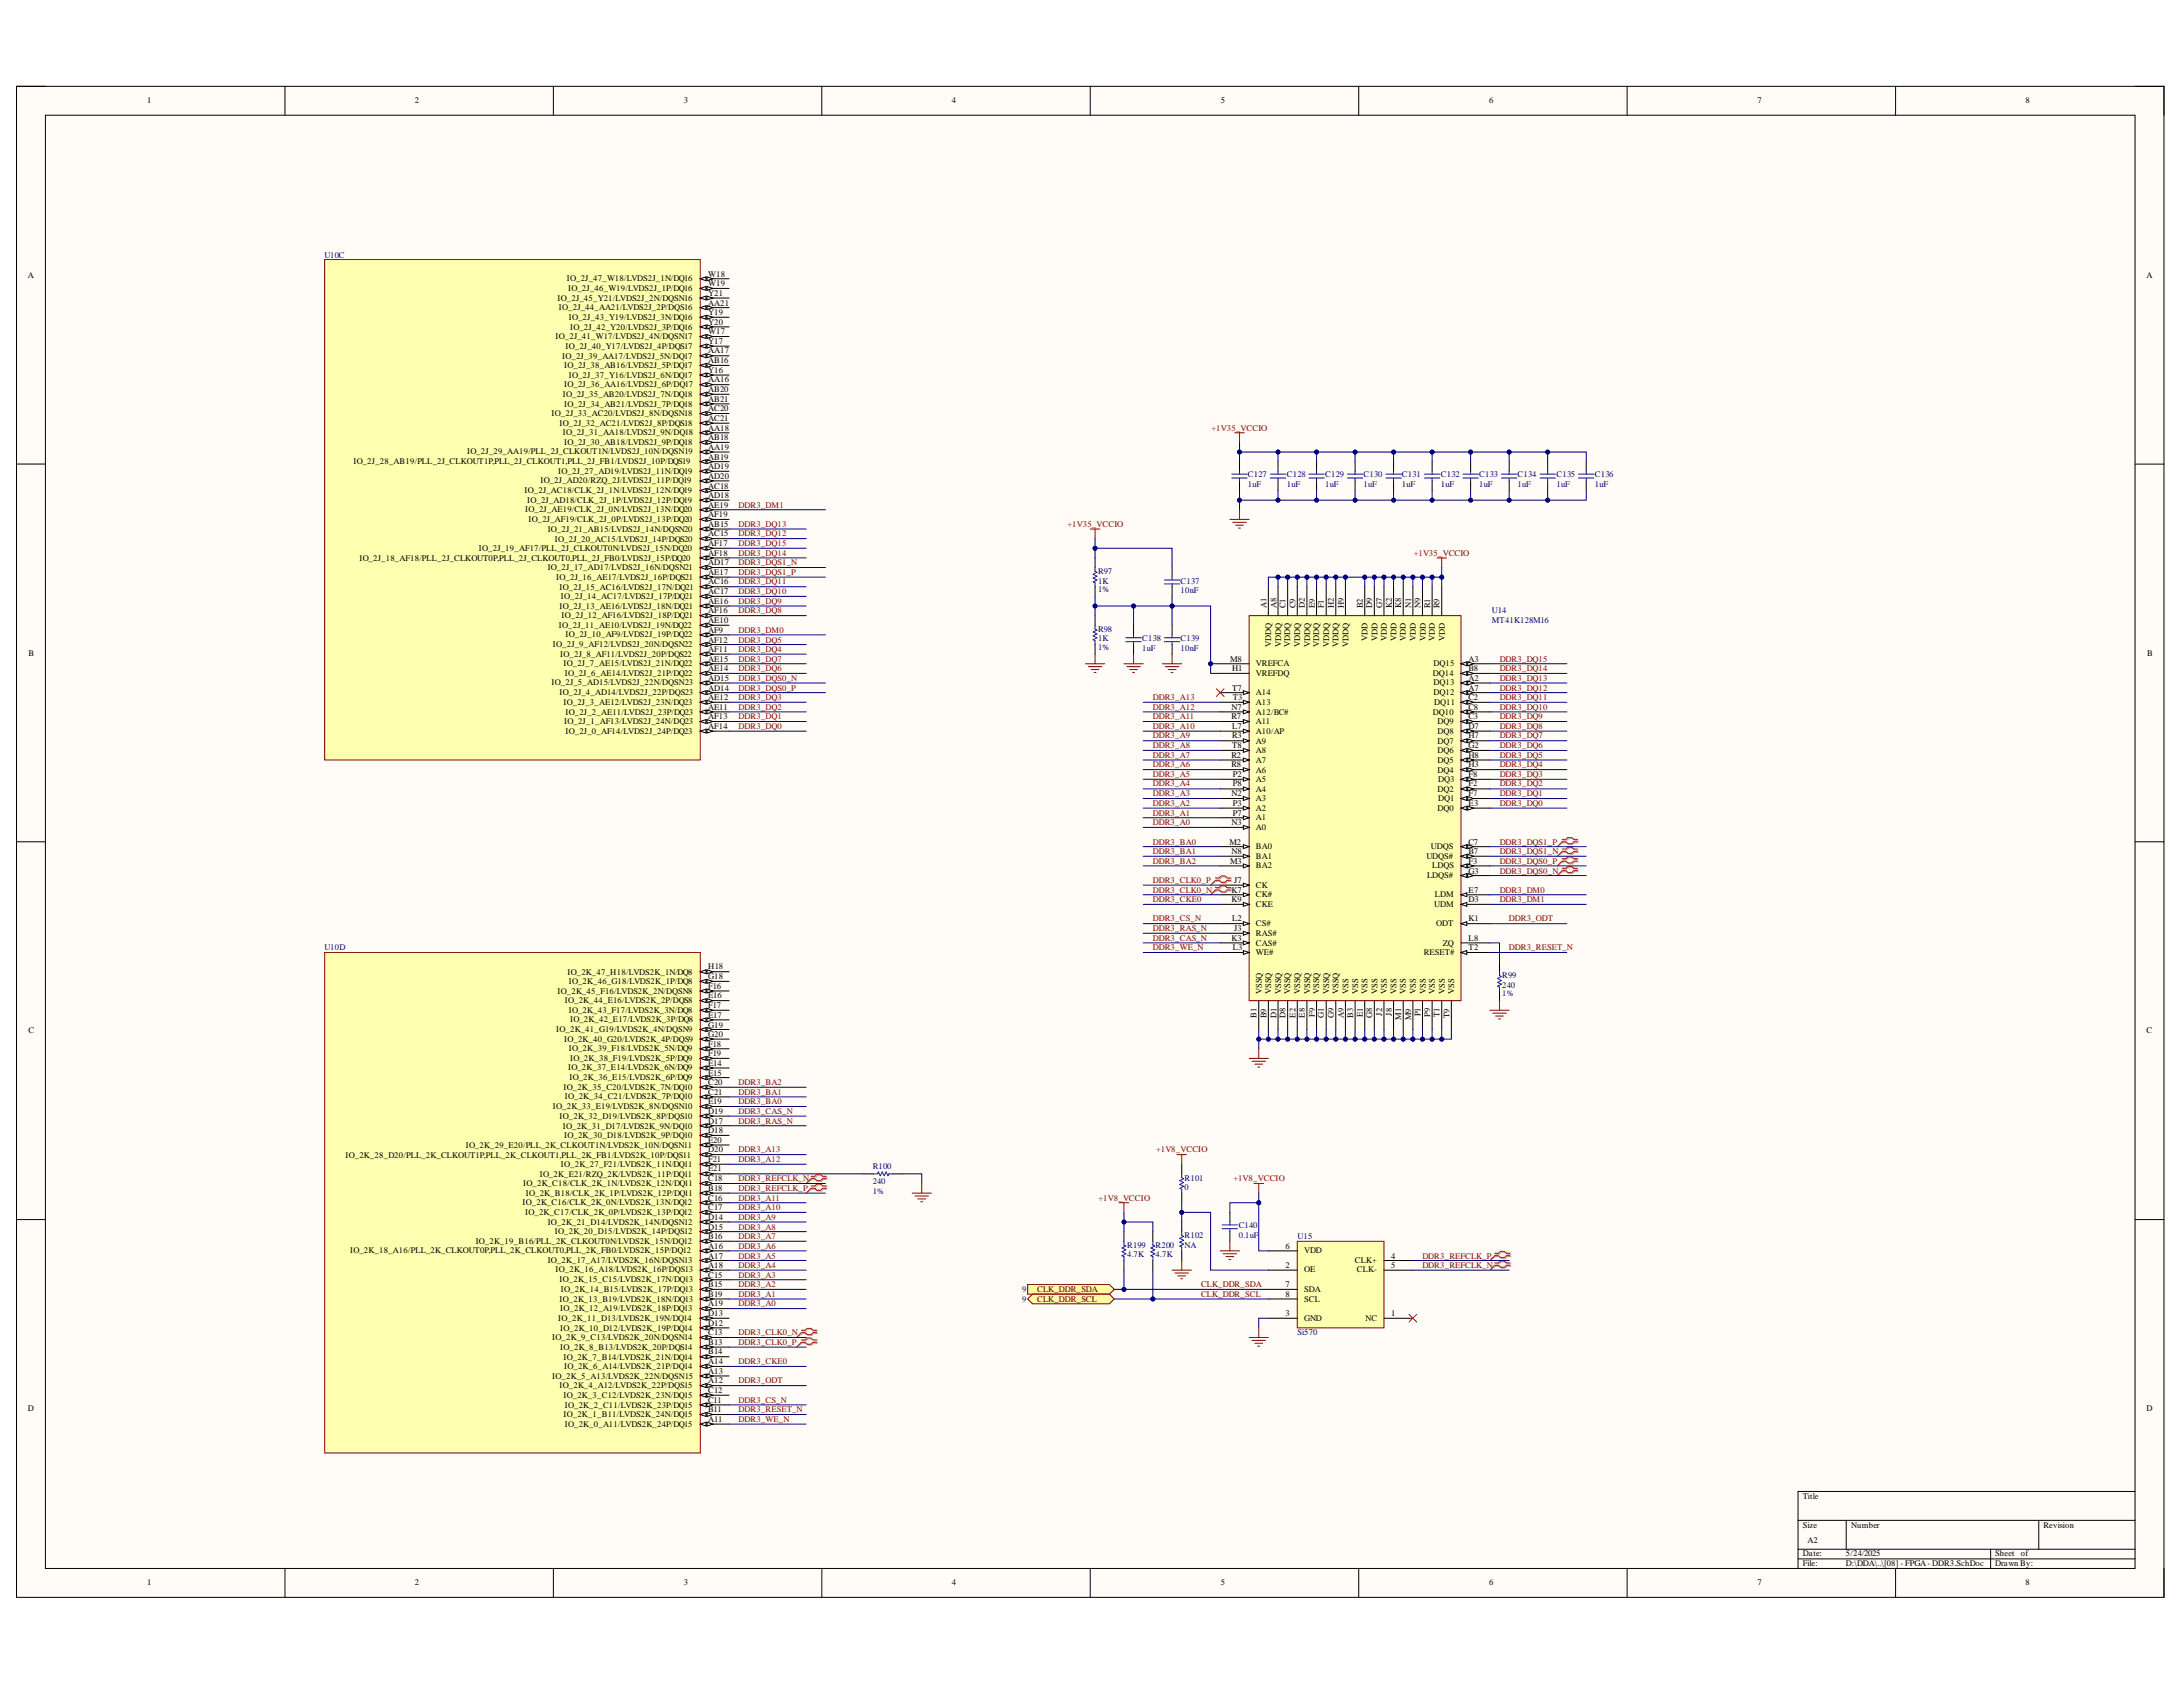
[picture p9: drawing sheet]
<svg xmlns="http://www.w3.org/2000/svg" width="279mm" height="216mm" viewBox="0 0 279 216" stroke-linecap="round" stroke-linejoin="round" font-family="sans-serif">
<defs><g id="words">
<g font-size="1.1">
<text x="18.9" y="13.2">1</text>
<text x="53.1" y="13.2">2</text>
<text x="87.5" y="13.2">3</text>
<text x="121.8" y="13.2">4</text>
<text x="156.3" y="13.2">5</text>
<text x="190.6" y="13.2">6</text>
<text x="224.9" y="13.2">7</text>
<text x="259.2" y="13.2">8</text>
<text x="3.6" y="35.6">A</text>
<text x="90.6" y="35.4">W18</text>
<text x="274.7" y="35.6">A</text>
<text x="71.4" y="38.5">IO_2J_45_Y21/LVDS2J_2N/DQSN16</text>
<text x="71.5" y="39.7">IO_2J_44_AA21/LVDS2J_2P/DQS16</text>
<text x="72.5" y="36">IO_2J_47_W18/LVDS2J_1N/DQ16</text>
<text x="72.7" y="37.3">IO_2J_46_W19/LVDS2J_1P/DQ16</text>
<text x="72.8" y="40.9">IO_2J_43_Y19/LVDS2J_3N/DQ16</text>
<text x="90.6" y="36.6">W19</text>
<text x="90.6" y="37.9">Y21</text>
<text x="90.6" y="39.1">AA21</text>
<text x="90.6" y="40.3">Y19</text>
<text x="90.6" y="41.6">Y20</text>
<text x="71.1" y="43.4">IO_2J_41_W17/LVDS2J_4N/DQSN17</text>
<text x="72" y="45.9">IO_2J_39_AA17/LVDS2J_5N/DQ17</text>
<text x="72.2" y="47.1">IO_2J_38_AB16/LVDS2J_5P/DQ17</text>
<text x="72.4" y="44.6">IO_2J_40_Y17/LVDS2J_4P/DQS17</text>
<text x="73" y="42.2">IO_2J_42_Y20/LVDS2J_3P/DQ16</text>
<text x="90.6" y="42.8">W17</text>
<text x="90.6" y="44">Y17</text>
<text x="90.6" y="45.2">AA17</text>
<text x="90.6" y="46.5">AB16</text>
<text x="90.6" y="47.8">Y16</text>
<text x="70.6" y="53.2">IO_2J_33_AC20/LVDS2J_8N/DQSN18</text>
<text x="72" y="50.8">IO_2J_35_AB20/LVDS2J_7N/DQ18</text>
<text x="72.2" y="49.5">IO_2J_36_AA16/LVDS2J_6P/DQ17</text>
<text x="72.2" y="52.1">IO_2J_34_AB21/LVDS2J_7P/DQ18</text>
<text x="72.8" y="48.3">IO_2J_37_Y16/LVDS2J_6N/DQ17</text>
<text x="90.6" y="48.9">AA16</text>
<text x="90.6" y="50.2">AB20</text>
<text x="90.6" y="51.4">AB21</text>
<text x="90.6" y="52.7">AC20</text>
<text x="90.6" y="53.8">AC21</text>
<text x="45.2" y="59.4">IO_2J_28_AB19/PLL_2J_CLKOUT1P,PLL_2J_CLKOUT1,PLL_2J_FB1/LVDS2J_10P/DQS19</text>
<text x="59.8" y="58.1">IO_2J_29_AA19/PLL_2J_CLKOUT1N/LVDS2J_10N/DQSN19</text>
<text x="71.6" y="54.5">IO_2J_32_AC21/LVDS2J_8P/DQS18</text>
<text x="72" y="55.7">IO_2J_31_AA18/LVDS2J_9N/DQ18</text>
<text x="72.2" y="57">IO_2J_30_AB18/LVDS2J_9P/DQ18</text>
<text x="90.6" y="55.1">AA18</text>
<text x="90.6" y="56.4">AB18</text>
<text x="90.6" y="57.6">AA19</text>
<text x="90.6" y="58.8">AB19</text>
<text x="67.1" y="63.1">IO_2J_AC18/CLK_2J_1N/LVDS2J_12N/DQ19</text>
<text x="67.2" y="65.6">IO_2J_AE19/CLK_2J_0N/LVDS2J_13N/DQ20</text>
<text x="67.5" y="64.3">IO_2J_AD18/CLK_2J_1P/LVDS2J_12P/DQ19</text>
<text x="69.2" y="61.9">IO_2J_AD20/RZQ_2J/LVDS2J_11P/DQ19</text>
<text x="71.4" y="60.7">IO_2J_27_AD19/LVDS2J_11N/DQ19</text>
<text x="90.6" y="60">AD19</text>
<text x="90.6" y="62.5">AC18</text>
<text x="90.6" y="63.7">AD18</text>
<text x="90.6" y="65">AE19</text>
<text x="90.6" y="61.3">AD20</text>
<text x="46" y="71.8">IO_2J_18_AF18/PLL_2J_CLKOUT0P,PLL_2J_CLKOUT0,PLL_2J_FB0/LVDS2J_15P/DQ20</text>
<text x="61.3" y="70.5">IO_2J_19_AF17/PLL_2J_CLKOUT0N/LVDS2J_15N/DQ20</text>
<text x="67.6" y="66.9">IO_2J_AF19/CLK_2J_0P/LVDS2J_13P/DQ20</text>
<text x="70.1" y="68">IO_2J_21_AB15/LVDS2J_14N/DQSN20</text>
<text x="71" y="69.3">IO_2J_20_AC15/LVDS2J_14P/DQS20</text>
<text x="90.6" y="67.4">AB15</text>
<text x="90.6" y="68.6">AC15</text>
<text x="90.6" y="69.9">AF17</text>
<text x="90.6" y="71.2">AF18</text>
<text x="90.6" y="66.2">AF19</text>
<text x="70.1" y="72.9">IO_2J_17_AD17/LVDS2J_16N/DQSN21</text>
<text x="71.2" y="74.2">IO_2J_16_AE17/LVDS2J_16P/DQS21</text>
<text x="71.6" y="75.5">IO_2J_15_AC16/LVDS2J_17N/DQ21</text>
<text x="71.6" y="77.9">IO_2J_13_AE16/LVDS2J_18N/DQ21</text>
<text x="71.8" y="76.7">IO_2J_14_AC17/LVDS2J_17P/DQ21</text>
<text x="90.6" y="72.3">AD17</text>
<text x="90.6" y="73.6">AE17</text>
<text x="90.6" y="74.8">AC16</text>
<text x="90.6" y="76.1">AC17</text>
<text x="90.6" y="77.2">AE16</text>
<text x="162.1" y="77.8" transform="rotate(-90 162.1 77.8)">A1</text>
<text x="163.4" y="77.8" transform="rotate(-90 163.4 77.8)">A8</text>
<text x="164.5" y="77.8" transform="rotate(-90 164.5 77.8)">C1</text>
<text x="165.8" y="77.8" transform="rotate(-90 165.8 77.8)">C9</text>
<text x="167" y="77.8" transform="rotate(-90 167 77.8)">D2</text>
<text x="168.3" y="77.8" transform="rotate(-90 168.3 77.8)">E9</text>
<text x="169.5" y="77.8" transform="rotate(-90 169.5 77.8)">F1</text>
<text x="170.7" y="77.8" transform="rotate(-90 170.7 77.8)">H2</text>
<text x="172" y="77.8" transform="rotate(-90 172 77.8)">H9</text>
<text x="174.4" y="77.8" transform="rotate(-90 174.4 77.8)">B2</text>
<text x="175.6" y="77.8" transform="rotate(-90 175.6 77.8)">D9</text>
<text x="176.9" y="77.8" transform="rotate(-90 176.9 77.8)">G7</text>
<text x="178.2" y="77.8" transform="rotate(-90 178.2 77.8)">K2</text>
<text x="179.3" y="77.8" transform="rotate(-90 179.3 77.8)">K8</text>
<text x="180.6" y="77.8" transform="rotate(-90 180.6 77.8)">N1</text>
<text x="181.8" y="77.8" transform="rotate(-90 181.8 77.8)">N9</text>
<text x="183.1" y="77.8" transform="rotate(-90 183.1 77.8)">R1</text>
<text x="184.2" y="77.8" transform="rotate(-90 184.2 77.8)">R9</text>
<text x="3.6" y="83.9">B</text>
<text x="70.8" y="82.8">IO_2J_9_AF12/LVDS2J_20N/DQSN22</text>
<text x="71.5" y="80.4">IO_2J_11_AE10/LVDS2J_19N/DQ22</text>
<text x="71.9" y="79.1">IO_2J_12_AF16/LVDS2J_18P/DQ21</text>
<text x="72.4" y="81.6">IO_2J_10_AF9/LVDS2J_19P/DQ22</text>
<text x="90.6" y="78.5">AF16</text>
<text x="90.6" y="79.8">AE10</text>
<text x="90.6" y="81">AF9</text>
<text x="90.6" y="82.2">AF12</text>
<text x="90.6" y="83.4">AF11</text>
<text x="162.7" y="82.8" transform="rotate(-90 162.7 82.8)">VDDQ</text>
<text x="164" y="82.8" transform="rotate(-90 164 82.8)">VDDQ</text>
<text x="165.1" y="82.8" transform="rotate(-90 165.1 82.8)">VDDQ</text>
<text x="166.4" y="82.8" transform="rotate(-90 166.4 82.8)">VDDQ</text>
<text x="167.7" y="82.8" transform="rotate(-90 167.7 82.8)">VDDQ</text>
<text x="168.9" y="82.8" transform="rotate(-90 168.9 82.8)">VDDQ</text>
<text x="170.1" y="82.8" transform="rotate(-90 170.1 82.8)">VDDQ</text>
<text x="171.3" y="82.8" transform="rotate(-90 171.3 82.8)">VDDQ</text>
<text x="172.6" y="82.8" transform="rotate(-90 172.6 82.8)">VDDQ</text>
<text x="175" y="82" transform="rotate(-90 175 82)">VDD</text>
<text x="176.3" y="82" transform="rotate(-90 176.3 82)">VDD</text>
<text x="177.5" y="82" transform="rotate(-90 177.5 82)">VDD</text>
<text x="178.8" y="82" transform="rotate(-90 178.8 82)">VDD</text>
<text x="179.9" y="82" transform="rotate(-90 179.9 82)">VDD</text>
<text x="181.2" y="82" transform="rotate(-90 181.2 82)">VDD</text>
<text x="182.5" y="82" transform="rotate(-90 182.5 82)">VDD</text>
<text x="183.7" y="82" transform="rotate(-90 183.7 82)">VDD</text>
<text x="184.9" y="82" transform="rotate(-90 184.9 82)">VDD</text>
<text x="274.8" y="83.9">B</text>
<text x="70.6" y="87.7">IO_2J_5_AD15/LVDS2J_22N/DQSN23</text>
<text x="71.6" y="89">IO_2J_4_AD14/LVDS2J_22P/DQS23</text>
<text x="71.7" y="84.1">IO_2J_8_AF11/LVDS2J_20P/DQS22</text>
<text x="72.1" y="85.3">IO_2J_7_AE15/LVDS2J_21N/DQ22</text>
<text x="72.3" y="86.5">IO_2J_6_AE14/LVDS2J_21P/DQ22</text>
<text x="90.6" y="84.7">AE15</text>
<text x="90.6" y="85.9">AE14</text>
<text x="90.6" y="87.1">AD15</text>
<text x="90.6" y="88.4">AD14</text>
<text x="90.6" y="89.6">AE12</text>
<text x="157.4" y="84.7">M8</text>
<text x="157.7" y="85.9">H1</text>
<text x="157.7" y="88.4">T7</text>
<text x="157.8" y="89.6">T3</text>
<text x="160.7" y="85.3">VREFCA</text>
<text x="160.7" y="86.5">VREFDQ</text>
<text x="160.7" y="89">A14</text>
<text x="183.4" y="86.5">DQ14</text>
<text x="183.5" y="89">DQ12</text>
<text x="183.5" y="87.7">DQ13</text>
<text x="183.5" y="85.3">DQ15</text>
<text x="188" y="89.6">C2</text>
<text x="188" y="88.4">A7</text>
<text x="188" y="87.1">A2</text>
<text x="188" y="85.9">B8</text>
<text x="188" y="84.7">A3</text>
<text x="72.1" y="90.2">IO_2J_3_AE12/LVDS2J_23N/DQ23</text>
<text x="72.2" y="92.7">IO_2J_1_AF13/LVDS2J_24N/DQ23</text>
<text x="72.4" y="91.4">IO_2J_2_AE11/LVDS2J_23P/DQ23</text>
<text x="72.4" y="93.9">IO_2J_0_AF14/LVDS2J_24P/DQ23</text>
<text x="90.6" y="90.9">AE11</text>
<text x="90.6" y="92">AF13</text>
<text x="90.6" y="93.3">AF14</text>
<text x="157.6" y="92">R7</text>
<text x="157.6" y="90.9">N7</text>
<text x="157.7" y="95.8">T8</text>
<text x="157.7" y="94.5">R3</text>
<text x="157.7" y="93.3">L7</text>
<text x="160.7" y="95.2">A9</text>
<text x="160.7" y="93.9">A10/AP</text>
<text x="160.7" y="92.7">A11</text>
<text x="160.7" y="91.4">A12/BC#</text>
<text x="160.7" y="90.2">A13</text>
<text x="183.4" y="91.4">DQ10</text>
<text x="183.6" y="90.2">DQ11</text>
<text x="184" y="95.2">DQ7</text>
<text x="184" y="93.9">DQ8</text>
<text x="184" y="92.7">DQ9</text>
<text x="188" y="95.8">G2</text>
<text x="188" y="94.5">H7</text>
<text x="188" y="93.3">D7</text>
<text x="188" y="92">C3</text>
<text x="188" y="90.9">C8</text>
<text x="157.6" y="101.9">N2</text>
<text x="157.6" y="98.2">R8</text>
<text x="157.6" y="97">R2</text>
<text x="157.8" y="100.7">P8</text>
<text x="157.8" y="99.5">P2</text>
<text x="160.7" y="101.3">A4</text>
<text x="160.7" y="100.1">A5</text>
<text x="160.7" y="98.9">A6</text>
<text x="160.7" y="97.6">A7</text>
<text x="160.7" y="96.3">A8</text>
<text x="184" y="101.3">DQ2</text>
<text x="184" y="98.9">DQ4</text>
<text x="184" y="97.6">DQ5</text>
<text x="184" y="96.3">DQ6</text>
<text x="184.1" y="100.1">DQ3</text>
<text x="188" y="101.9">F7</text>
<text x="188" y="100.7">F2</text>
<text x="188" y="99.5">F8</text>
<text x="188" y="98.2">H3</text>
<text x="188" y="97">H8</text>
<text x="157.6" y="105.6">N3</text>
<text x="157.8" y="104.4">P7</text>
<text x="157.8" y="103.2">P3</text>
<text x="160.7" y="106.2">A0</text>
<text x="160.7" y="105">A1</text>
<text x="160.7" y="103.8">A2</text>
<text x="160.7" y="102.5">A3</text>
<text x="184" y="103.8">DQ0</text>
<text x="184.1" y="102.5">DQ1</text>
<text x="188" y="103.2">E3</text>
<text x="157.4" y="108.1">M2</text>
<text x="157.4" y="110.5">M3</text>
<text x="157.6" y="109.3">N8</text>
<text x="158" y="113">J7</text>
<text x="160.7" y="108.7">BA0</text>
<text x="160.7" y="110">BA1</text>
<text x="160.7" y="111.1">BA2</text>
<text x="160.7" y="113.6">CK</text>
<text x="182.6" y="110">UDQS#</text>
<text x="182.6" y="112.4">LDQS#</text>
<text x="183.1" y="108.7">UDQS</text>
<text x="183.3" y="111.1">LDQS</text>
<text x="188" y="108.1">C7</text>
<text x="188" y="109.3">B7</text>
<text x="188" y="110.5">F3</text>
<text x="188" y="111.8">G3</text>
<text x="157.6" y="114.3">K7</text>
<text x="157.6" y="115.4">K9</text>
<text x="157.7" y="117.9">L2</text>
<text x="158" y="119.2">J3</text>
<text x="160.7" y="114.9">CK#</text>
<text x="160.7" y="116.1">CKE</text>
<text x="160.7" y="118.6">CS#</text>
<text x="160.7" y="119.8">RAS#</text>
<text x="183.6" y="116.1">UDM</text>
<text x="183.7" y="114.9">LDM</text>
<text x="183.8" y="118.6">ODT</text>
<text x="188" y="114.3">E7</text>
<text x="188" y="115.4">D3</text>
<text x="188" y="117.9">K1</text>
<text x="72.6" y="124.7">IO_2K_47_H18/LVDS2K_1N/DQ8</text>
<text x="72.8" y="125.9">IO_2K_46_G18/LVDS2K_1P/DQ8</text>
<text x="90.6" y="124.1">H18</text>
<text x="90.6" y="125.3">G18</text>
<text x="157.6" y="120.4">K3</text>
<text x="157.8" y="121.6">L3</text>
<text x="160.7" y="121">CAS#</text>
<text x="160.7" y="122.2">WE#</text>
<text x="182.2" y="122.2">RESET#</text>
<text x="184.7" y="121">ZQ</text>
<text x="188" y="120.4">L8</text>
<text x="188" y="121.6">T2</text>
<text x="71.4" y="127.2">IO_2K_45_F16/LVDS2K_2N/DQSN8</text>
<text x="72.3" y="128.4">IO_2K_44_E16/LVDS2K_2P/DQS8</text>
<text x="72.8" y="129.6">IO_2K_43_F17/LVDS2K_3N/DQ8</text>
<text x="73" y="130.8">IO_2K_42_E17/LVDS2K_3P/DQ8</text>
<text x="90.6" y="126.5">F16</text>
<text x="90.6" y="127.8">E16</text>
<text x="90.6" y="129">F17</text>
<text x="90.6" y="130.2">E17</text>
<text x="90.6" y="131.5">G19</text>
<text x="160.8" y="130.2" transform="rotate(-90 160.8 130.2)">B1</text>
<text x="161.5" y="127.2" transform="rotate(-90 161.5 127.2)">VSSQ</text>
<text x="162.1" y="130.3" transform="rotate(-90 162.1 130.3)">B9</text>
<text x="162.7" y="127.2" transform="rotate(-90 162.7 127.2)">VSSQ</text>
<text x="163.4" y="130.2" transform="rotate(-90 163.4 130.2)">D1</text>
<text x="164" y="127.2" transform="rotate(-90 164 127.2)">VSSQ</text>
<text x="164.5" y="130.3" transform="rotate(-90 164.5 130.3)">D8</text>
<text x="165.1" y="127.2" transform="rotate(-90 165.1 127.2)">VSSQ</text>
<text x="165.8" y="130.2" transform="rotate(-90 165.8 130.2)">E2</text>
<text x="166.4" y="127.2" transform="rotate(-90 166.4 127.2)">VSSQ</text>
<text x="167" y="130.2" transform="rotate(-90 167 130.2)">E8</text>
<text x="167.7" y="127.2" transform="rotate(-90 167.7 127.2)">VSSQ</text>
<text x="168.3" y="130.1" transform="rotate(-90 168.3 130.1)">F9</text>
<text x="168.9" y="127.2" transform="rotate(-90 168.9 127.2)">VSSQ</text>
<text x="169.5" y="130.2" transform="rotate(-90 169.5 130.2)">G1</text>
<text x="170.1" y="127.2" transform="rotate(-90 170.1 127.2)">VSSQ</text>
<text x="170.7" y="130.3" transform="rotate(-90 170.7 130.3)">G9</text>
<text x="171.3" y="127.2" transform="rotate(-90 171.3 127.2)">VSSQ</text>
<text x="172" y="130.3" transform="rotate(-90 172 130.3)">A9</text>
<text x="172.6" y="127.2" transform="rotate(-90 172.6 127.2)">VSS</text>
<text x="173.2" y="130.2" transform="rotate(-90 173.2 130.2)">B3</text>
<text x="173.8" y="127.2" transform="rotate(-90 173.8 127.2)">VSS</text>
<text x="174.4" y="130.1" transform="rotate(-90 174.4 130.1)">E1</text>
<text x="175" y="127.2" transform="rotate(-90 175 127.2)">VSS</text>
<text x="175.6" y="130.3" transform="rotate(-90 175.6 130.3)">G8</text>
<text x="176.3" y="127.2" transform="rotate(-90 176.3 127.2)">VSS</text>
<text x="176.9" y="130" transform="rotate(-90 176.9 130)">J2</text>
<text x="177.5" y="127.2" transform="rotate(-90 177.5 127.2)">VSS</text>
<text x="178.2" y="130" transform="rotate(-90 178.2 130)">J8</text>
<text x="178.8" y="127.2" transform="rotate(-90 178.8 127.2)">VSS</text>
<text x="179.3" y="130.5" transform="rotate(-90 179.3 130.5)">M1</text>
<text x="179.9" y="127.2" transform="rotate(-90 179.9 127.2)">VSS</text>
<text x="180.6" y="130.6" transform="rotate(-90 180.6 130.6)">M9</text>
<text x="181.2" y="127.2" transform="rotate(-90 181.2 127.2)">VSS</text>
<text x="181.8" y="130.1" transform="rotate(-90 181.8 130.1)">P1</text>
<text x="182.5" y="127.2" transform="rotate(-90 182.5 127.2)">VSS</text>
<text x="183.1" y="130.1" transform="rotate(-90 183.1 130.1)">P9</text>
<text x="183.7" y="127.2" transform="rotate(-90 183.7 127.2)">VSS</text>
<text x="184.2" y="130.1" transform="rotate(-90 184.2 130.1)">T1</text>
<text x="184.9" y="127.2" transform="rotate(-90 184.9 127.2)">VSS</text>
<text x="185.5" y="130.2" transform="rotate(-90 185.5 130.2)">T9</text>
<text x="186.1" y="127.2" transform="rotate(-90 186.1 127.2)">VSS</text>
<text x="3.6" y="132.3">C</text>
<text x="71.2" y="132.1">IO_2K_41_G19/LVDS2K_4N/DQSN9</text>
<text x="72.2" y="133.4">IO_2K_40_G20/LVDS2K_4P/DQS9</text>
<text x="72.7" y="137">IO_2K_37_E14/LVDS2K_6N/DQ9</text>
<text x="72.8" y="134.5">IO_2K_39_F18/LVDS2K_5N/DQ9</text>
<text x="73" y="135.8">IO_2K_38_F19/LVDS2K_5P/DQ9</text>
<text x="90.6" y="132.7">G20</text>
<text x="90.6" y="134">F18</text>
<text x="90.6" y="135.1">F19</text>
<text x="90.6" y="136.4">E14</text>
<text x="90.6" y="137.7">E15</text>
<text x="274.7" y="132.3">C</text>
<text x="70.8" y="142">IO_2K_33_E19/LVDS2K_8N/DQSN10</text>
<text x="71.6" y="143.2">IO_2K_32_D19/LVDS2K_8P/DQS10</text>
<text x="72.1" y="139.5">IO_2K_35_C20/LVDS2K_7N/DQ10</text>
<text x="72.3" y="140.7">IO_2K_34_C21/LVDS2K_7P/DQ10</text>
<text x="72.9" y="138.3">IO_2K_36_E15/LVDS2K_6P/DQ9</text>
<text x="90.6" y="138.9">C20</text>
<text x="90.6" y="140.1">C21</text>
<text x="90.6" y="141.3">E19</text>
<text x="90.6" y="142.6">D19</text>
<text x="90.6" y="143.8">D17</text>
<text x="44.2" y="148.1">IO_2K_28_D20/PLL_2K_CLKOUT1P,PLL_2K_CLKOUT1,PLL_2K_FB1/LVDS2K_10P/DQS11</text>
<text x="59.6" y="146.9">IO_2K_29_E20/PLL_2K_CLKOUT1N/LVDS2K_10N/DQSN11</text>
<text x="71.8" y="149.3">IO_2K_27_F21/LVDS2K_11N/DQ11</text>
<text x="72" y="144.4">IO_2K_31_D17/LVDS2K_9N/DQ10</text>
<text x="72.2" y="145.6">IO_2K_30_D18/LVDS2K_9P/DQ10</text>
<text x="90.6" y="146.3">E20</text>
<text x="90.6" y="147.5">D20</text>
<text x="90.6" y="145">D18</text>
<text x="90.6" y="148.7">F21</text>
<text x="90.6" y="149.9">E21</text>
<text x="66.9" y="154.2">IO_2K_C16/CLK_2K_0N/LVDS2K_13N/DQ12</text>
<text x="67" y="151.8">IO_2K_C18/CLK_2K_1N/LVDS2K_12N/DQ11</text>
<text x="67.2" y="155.5">IO_2K_C17/CLK_2K_0P/LVDS2K_13P/DQ12</text>
<text x="67.3" y="153">IO_2K_B18/CLK_2K_1P/LVDS2K_12P/DQ11</text>
<text x="69.1" y="150.6">IO_2K_E21/RZQ_2K/LVDS2K_11P/DQ11</text>
<text x="90.6" y="151.2">C18</text>
<text x="90.6" y="152.5">B18</text>
<text x="90.6" y="153.6">C16</text>
<text x="90.6" y="154.9">C17</text>
<text x="44.8" y="160.4">IO_2K_18_A16/PLL_2K_CLKOUT0P,PLL_2K_CLKOUT0,PLL_2K_FB0/LVDS2K_15P/DQ12</text>
<text x="60.9" y="159.2">IO_2K_19_B16/PLL_2K_CLKOUT0N/LVDS2K_15N/DQ12</text>
<text x="70.1" y="156.8">IO_2K_21_D14/LVDS2K_14N/DQSN12</text>
<text x="70.1" y="161.7">IO_2K_17_A17/LVDS2K_16N/DQSN13</text>
<text x="71" y="157.9">IO_2K_20_D15/LVDS2K_14P/DQS12</text>
<text x="90.6" y="158.5">B16</text>
<text x="90.6" y="159.8">A16</text>
<text x="90.6" y="156.1">D14</text>
<text x="90.6" y="157.4">D15</text>
<text x="90.6" y="161.1">A17</text>
<text x="164.5" y="159.8">6</text>
<text x="166.9" y="160.4">VDD</text>
<text x="173.4" y="161.7">CLK+</text>
<text x="178.1" y="161.1">4</text>
<text x="71.1" y="162.9">IO_2K_16_A18/LVDS2K_16P/DQS13</text>
<text x="71.6" y="164.1">IO_2K_15_C15/LVDS2K_17N/DQ13</text>
<text x="71.6" y="166.6">IO_2K_13_B19/LVDS2K_18N/DQ13</text>
<text x="71.7" y="167.8">IO_2K_12_A19/LVDS2K_18P/DQ13</text>
<text x="71.8" y="165.4">IO_2K_14_B15/LVDS2K_17P/DQ13</text>
<text x="90.6" y="162.3">A18</text>
<text x="90.6" y="163.5">C15</text>
<text x="90.6" y="164.7">B15</text>
<text x="90.6" y="166">B19</text>
<text x="90.6" y="167.2">A19</text>
<text x="164.5" y="162.3">2</text>
<text x="164.5" y="164.7">7</text>
<text x="164.5" y="166">8</text>
<text x="166.9" y="162.9">OE</text>
<text x="166.9" y="165.4">SDA</text>
<text x="166.9" y="166.6">SCL</text>
<text x="173.7" y="162.9">CLK-</text>
<text x="178.1" y="162.3">5</text>
<text x="70.7" y="171.5">IO_2K_9_C13/LVDS2K_20N/DQSN14</text>
<text x="71.4" y="169">IO_2K_11_D13/LVDS2K_19N/DQ14</text>
<text x="71.7" y="170.3">IO_2K_10_D12/LVDS2K_19P/DQ14</text>
<text x="71.7" y="172.7">IO_2K_8_B13/LVDS2K_20P/DQS14</text>
<text x="90.6" y="168.4">D13</text>
<text x="90.6" y="169.7">D12</text>
<text x="90.6" y="170.9">C13</text>
<text x="90.6" y="172.1">B13</text>
<text x="90.6" y="173.3">B14</text>
<text x="164.5" y="168.4">3</text>
<text x="166.9" y="169">GND</text>
<text x="174.8" y="169">NC</text>
<text x="178.1" y="168.4">1</text>
<text x="70.7" y="176.5">IO_2K_5_A13/LVDS2K_22N/DQSN15</text>
<text x="71.6" y="177.6">IO_2K_4_A12/LVDS2K_22P/DQS15</text>
<text x="72.1" y="174">IO_2K_7_B14/LVDS2K_21N/DQ14</text>
<text x="72.1" y="178.9">IO_2K_3_C12/LVDS2K_23N/DQ15</text>
<text x="72.2" y="175.2">IO_2K_6_A14/LVDS2K_21P/DQ14</text>
<text x="90.6" y="174.6">A14</text>
<text x="90.6" y="175.9">A13</text>
<text x="90.6" y="177">A12</text>
<text x="90.6" y="178.3">C12</text>
<text x="90.6" y="179.5">C11</text>
<text x="3.6" y="180.6">D</text>
<text x="72.1" y="181.4">IO_2K_1_B11/LVDS2K_24N/DQ15</text>
<text x="72.3" y="180.2">IO_2K_2_C11/LVDS2K_23P/DQ15</text>
<text x="72.3" y="182.6">IO_2K_0_A11/LVDS2K_24P/DQ15</text>
<text x="90.6" y="180.8">B11</text>
<text x="90.6" y="181.9">A11</text>
<text x="274.7" y="180.6">D</text>
<text x="230.8" y="191.8">Title</text>
<text x="230.8" y="195.6">Size</text>
<text x="231.3" y="197.4">A2</text>
<text x="236.9" y="195.6">Number</text>
<text x="261.5" y="195.6">Revision</text>
<text x="18.9" y="202.9">1</text>
<text x="53.1" y="202.9">2</text>
<text x="87.5" y="202.9">3</text>
<text x="121.8" y="202.9">4</text>
<text x="156.3" y="202.9">5</text>
<text x="190.6" y="202.9">6</text>
<text x="224.9" y="202.9">7</text>
<text x="230.8" y="199.2">Date:</text>
<text x="230.8" y="200.5">File:</text>
<text x="236.3" y="199.2">5/24/2025</text>
<text x="236.3" y="200.5">D:\DDA\..\[08] - FPGA- DDR3.SchDoc</text>
<text x="255.4" y="199.2">Sheet</text>
<text x="255.4" y="200.5">Drawn By:</text>
<text x="258.6" y="199.2">of</text>
<text x="259.2" y="202.9">8</text>
</g>
<g font-size="1.1" fill="#000080">
<text x="41.5" y="33">U10C</text>
<text x="159.7" y="61.1">C127</text>
<text x="159.7" y="62.4">1uF</text>
<text x="164.7" y="61.1">C128</text>
<text x="164.7" y="62.4">1uF</text>
<text x="169.6" y="61.1">C129</text>
<text x="169.6" y="62.4">1uF</text>
<text x="174.5" y="61.1">C130</text>
<text x="174.5" y="62.4">1uF</text>
<text x="179.4" y="61.1">C131</text>
<text x="179.4" y="62.4">1uF</text>
<text x="184.4" y="61.1">C132</text>
<text x="184.4" y="62.4">1uF</text>
<text x="189.3" y="61.1">C133</text>
<text x="189.3" y="62.4">1uF</text>
<text x="194.2" y="61.1">C134</text>
<text x="194.2" y="62.4">1uF</text>
<text x="199.2" y="61.1">C135</text>
<text x="199.2" y="62.4">1uF</text>
<text x="204.1" y="61.1">C136</text>
<text x="204.1" y="62.4">1uF</text>
<text x="140.5" y="75.8">1%</text>
<text x="140.5" y="73.4">R97</text>
<text x="140.5" y="74.7">1K</text>
<text x="151.1" y="74.7">C137</text>
<text x="151.1" y="75.9">10nF</text>
<text x="140.5" y="83.2">1%</text>
<text x="140.5" y="80.9">R98</text>
<text x="140.5" y="82.1">1K</text>
<text x="146.2" y="82.1">C138</text>
<text x="146.2" y="83.3">1uF</text>
<text x="151.1" y="82.1">C139</text>
<text x="151.1" y="83.3">10nF</text>
<text x="190.9" y="78.5">U14</text>
<text x="190.9" y="79.8">MT41K128M16</text>
<text x="41.5" y="121.6">U10D</text>
<text x="192.3" y="125.2">R99</text>
<text x="192.3" y="127.5">1%</text>
<text x="192.3" y="126.4">240</text>
<text x="111.7" y="149.6">R100</text>
<text x="111.7" y="152.8">1%</text>
<text x="111.7" y="151.5">240</text>
<text x="151.6" y="151.1">R101</text>
<text x="151.6" y="152.3">0</text>
<text x="144.3" y="159.7">R199</text>
<text x="144.3" y="160.9">4.7K</text>
<text x="147.9" y="159.7">R200</text>
<text x="147.9" y="160.9">4.7K</text>
<text x="151.6" y="158.5">R102</text>
<text x="151.6" y="159.7">NA</text>
<text x="158.5" y="157.2">C140</text>
<text x="158.5" y="158.5">0.1uF</text>
<text x="166.1" y="158.5">U15</text>
<text x="130.8" y="165.4">9</text>
<text x="130.8" y="166.6">9</text>
<text x="166.1" y="170.9">Si570</text>
</g>
<g font-size="1.1" fill="#800000">
<text x="155.1" y="55.1">+1V35_VCCIO</text>
<text x="94.5" y="65">DDR3_DM1</text>
<text x="94.5" y="68.6">DDR3_DQ12</text>
<text x="94.5" y="67.4">DDR3_DQ13</text>
<text x="94.5" y="71.2">DDR3_DQ14</text>
<text x="94.5" y="69.9">DDR3_DQ15</text>
<text x="136.6" y="67.4">+1V35_VCCIO</text>
<text x="181" y="71.2">+1V35_VCCIO</text>
<text x="94.5" y="73.6">DDR3_DQS1_P</text>
<text x="94.5" y="72.3">DDR3_DQS1_N</text>
<text x="94.5" y="77.2">DDR3_DQ9</text>
<text x="94.5" y="76.1">DDR3_DQ10</text>
<text x="94.5" y="74.8">DDR3_DQ11</text>
<text x="94.5" y="83.4">DDR3_DQ4</text>
<text x="94.5" y="82.2">DDR3_DQ5</text>
<text x="94.5" y="78.5">DDR3_DQ8</text>
<text x="94.5" y="81">DDR3_DM0</text>
<text x="94.5" y="89.6">DDR3_DQ3</text>
<text x="94.5" y="85.9">DDR3_DQ6</text>
<text x="94.5" y="84.7">DDR3_DQ7</text>
<text x="94.5" y="87.1">DDR3_DQS0_N</text>
<text x="94.5" y="88.4">DDR3_DQS0_P</text>
<text x="147.6" y="89.6">DDR3_A13</text>
<text x="191.9" y="89.6">DDR3_DQ11</text>
<text x="191.9" y="88.4">DDR3_DQ12</text>
<text x="191.9" y="87.1">DDR3_DQ13</text>
<text x="191.9" y="85.9">DDR3_DQ14</text>
<text x="191.9" y="84.7">DDR3_DQ15</text>
<text x="94.5" y="93.3">DDR3_DQ0</text>
<text x="94.5" y="92">DDR3_DQ1</text>
<text x="94.5" y="90.9">DDR3_DQ2</text>
<text x="147.6" y="95.8">DDR3_A8</text>
<text x="147.6" y="94.5">DDR3_A9</text>
<text x="147.6" y="93.3">DDR3_A10</text>
<text x="147.6" y="92">DDR3_A11</text>
<text x="147.6" y="90.9">DDR3_A12</text>
<text x="191.9" y="95.8">DDR3_DQ6</text>
<text x="191.9" y="94.5">DDR3_DQ7</text>
<text x="191.9" y="93.3">DDR3_DQ8</text>
<text x="191.9" y="92">DDR3_DQ9</text>
<text x="191.9" y="90.9">DDR3_DQ10</text>
<text x="147.6" y="101.9">DDR3_A3</text>
<text x="147.6" y="100.7">DDR3_A4</text>
<text x="147.6" y="99.5">DDR3_A5</text>
<text x="147.6" y="98.2">DDR3_A6</text>
<text x="147.6" y="97">DDR3_A7</text>
<text x="191.9" y="101.9">DDR3_DQ1</text>
<text x="191.9" y="100.7">DDR3_DQ2</text>
<text x="191.9" y="99.5">DDR3_DQ3</text>
<text x="191.9" y="98.2">DDR3_DQ4</text>
<text x="191.9" y="97">DDR3_DQ5</text>
<text x="147.6" y="105.6">DDR3_A0</text>
<text x="147.6" y="104.4">DDR3_A1</text>
<text x="147.6" y="103.2">DDR3_A2</text>
<text x="191.9" y="103.2">DDR3_DQ0</text>
<text x="147.6" y="108.1">DDR3_BA0</text>
<text x="147.6" y="109.3">DDR3_BA1</text>
<text x="147.6" y="110.5">DDR3_BA2</text>
<text x="147.6" y="113">DDR3_CLK0_P</text>
<text x="191.9" y="111.8">DDR3_DQS0_N</text>
<text x="191.9" y="110.5">DDR3_DQS0_P</text>
<text x="191.9" y="108.1">DDR3_DQS1_P</text>
<text x="191.9" y="109.3">DDR3_DQS1_N</text>
<text x="147.6" y="114.3">DDR3_CLK0_N</text>
<text x="147.6" y="115.4">DDR3_CKE0</text>
<text x="147.6" y="117.9">DDR3_CS_N</text>
<text x="147.6" y="119.2">DDR3_RAS_N</text>
<text x="191.9" y="114.3">DDR3_DM0</text>
<text x="191.9" y="115.4">DDR3_DM1</text>
<text x="193.1" y="117.9">DDR3_ODT</text>
<text x="147.6" y="120.4">DDR3_CAS_N</text>
<text x="147.6" y="121.6">DDR3_WE_N</text>
<text x="193.1" y="121.6">DDR3_RESET_N</text>
<text x="94.5" y="141.3">DDR3_BA0</text>
<text x="94.5" y="140.1">DDR3_BA1</text>
<text x="94.5" y="138.9">DDR3_BA2</text>
<text x="94.5" y="143.8">DDR3_RAS_N</text>
<text x="94.5" y="142.6">DDR3_CAS_N</text>
<text x="94.5" y="148.7">DDR3_A12</text>
<text x="94.5" y="147.5">DDR3_A13</text>
<text x="148" y="147.5">+1V8_VCCIO</text>
<text x="94.5" y="154.9">DDR3_A10</text>
<text x="94.5" y="153.6">DDR3_A11</text>
<text x="94.5" y="152.5">DDR3_REFCLK_P</text>
<text x="94.5" y="151.2">DDR3_REFCLK_N</text>
<text x="140.6" y="153.6">+1V8_VCCIO</text>
<text x="157.9" y="151.2">+1V8_VCCIO</text>
<text x="94.5" y="161.1">DDR3_A5</text>
<text x="94.5" y="159.8">DDR3_A6</text>
<text x="94.5" y="158.5">DDR3_A7</text>
<text x="94.5" y="157.4">DDR3_A8</text>
<text x="94.5" y="156.1">DDR3_A9</text>
<text x="182" y="161.1">DDR3_REFCLK_P</text>
<text x="94.5" y="167.2">DDR3_A0</text>
<text x="94.5" y="166">DDR3_A1</text>
<text x="94.5" y="164.7">DDR3_A2</text>
<text x="94.5" y="163.5">DDR3_A3</text>
<text x="94.5" y="162.3">DDR3_A4</text>
<text x="132.8" y="165.4">CLK_DDR_SDA</text>
<text x="132.8" y="166.6">CLK_DDR_SCL</text>
<text x="153.7" y="164.7">CLK_DDR_SDA</text>
<text x="153.7" y="166">CLK_DDR_SCL</text>
<text x="182" y="162.3">DDR3_REFCLK_N</text>
<text x="94.5" y="172.1">DDR3_CLK0_P</text>
<text x="94.5" y="170.9">DDR3_CLK0_N</text>
<text x="94.5" y="179.5">DDR3_CS_N</text>
<text x="94.5" y="174.6">DDR3_CKE0</text>
<text x="94.5" y="177">DDR3_ODT</text>
<text x="94.5" y="181.9">DDR3_WE_N</text>
<text x="94.5" y="180.8">DDR3_RESET_N</text>
</g>
</g></defs>
<path d="M2.1 11h274.9v193.4h-274.9z" fill-rule="evenodd" fill="#fffcf8"/>
<path d="M2.1 11h274.9v193.4h-274.9z" fill="none" stroke="#000" stroke-width=".13"/>
<path d="M5.8 14.7h267.5v186h-267.5z" fill-rule="evenodd" fill="#fffcf8"/>
<g fill="none" stroke="#000" stroke-width=".13">
<path d="M2.1 11h3.7M5.8 14.7h267.5v186h-267.5zM36.5 11v3.7M70.8 11v3.7M105.2 11v3.7M139.5 11v3.7M173.9 11v3.7M208.3 11v3.7M242.6 11v3.7M273.3 11h3.7v3.7M2.1 59.4h3.7M273.3 59.4h3.7"/>
<path d="M2.1 107.7h3.7M273.3 107.7h3.7M2.1 156.1h3.7M273.3 156.1h3.7M230.1 194.6h43.2M230.1 198.3h43.2M230.1 199.5h43.2M236.3 194.6v3.7M254.8 198.3v2.4M260.9 194.6v3.7M273.3 190.9h-43.2v9.8M36.5 200.7v3.7"/>
<path d="M70.8 200.7v3.7M105.2 200.7v3.7M139.5 200.7v3.7M173.9 200.7v3.7M208.3 200.7v3.7M242.6 200.7v3.7M277 200.7v3.7"/>
</g>
<path d="M159.9 78.8h27.1v49.3h-27.1z" fill-rule="evenodd" fill="#ffffb0"/>
<path d="M159.9 78.8h27.1v49.3h-27.1z" fill="none" stroke="#800000" stroke-width=".13"/>
<g fill="none" stroke="#000" stroke-width=".13">
<path d="M162.3 75.1v3.7M163.6 75.1v3.7M164.8 75.1v3.7M166 75.1v3.7M167.3 75.1v3.7M168.5 75.1v3.7M169.7 75.1v3.7M171 75.1v3.7M172.2 75.1v3.7M174.7 75.1v3.7M175.9 75.1v3.7M177.1 75.1v3.7"/>
<path d="M178.4 75.1v3.7M179.6 75.1v3.7M180.8 75.1v3.7M182.1 75.1v3.7M183.3 75.1v3.7M184.5 75.1v3.7M187 103.4h3.7"/>
</g>
<path d="M187 103.4l.7-.2v.5z" fill="#f8fcff"/>
<path d="M187 103.4l.7-.2v.5z" fill="none" stroke="#000" stroke-width=".13"/>
<path d="M187.9 103.2l.7 .2-.7 .3z" fill="#f8fcff"/>
<path d="M187 102.2h3.7M187.9 103.2l.7 .2-.7 .3z" fill="none" stroke="#000" stroke-width=".13"/>
<path d="M187 102.2l.7-.3v.5z" fill="#f8fcff"/>
<path d="M187 102.2l.7-.3v.5z" fill="none" stroke="#000" stroke-width=".13"/>
<path d="M187.9 101.9l.7 .3-.7 .2z" fill="#f8fcff"/>
<path d="M187 101h3.7M187.9 101.9l.7 .3-.7 .2z" fill="none" stroke="#000" stroke-width=".13"/>
<path d="M187 101l.7-.3v.5z" fill="#f8fcff"/>
<path d="M187 101l.7-.3v.5z" fill="none" stroke="#000" stroke-width=".13"/>
<path d="M187.9 100.7l.7 .3-.7 .2z" fill="#f8fcff"/>
<path d="M187 99.7h3.7M187.9 100.7l.7 .3-.7 .2z" fill="none" stroke="#000" stroke-width=".13"/>
<path d="M187 99.7l.7-.2v.5z" fill="#f8fcff"/>
<path d="M187 99.7l.7-.2v.5z" fill="none" stroke="#000" stroke-width=".13"/>
<path d="M187.9 99.5l.7 .2-.7 .3z" fill="#f8fcff"/>
<path d="M187 98.5h3.7M187.9 99.5l.7 .2-.7 .3z" fill="none" stroke="#000" stroke-width=".13"/>
<path d="M187 98.5l.7-.2v.4z" fill="#f8fcff"/>
<path d="M187 98.5l.7-.2v.4z" fill="none" stroke="#000" stroke-width=".13"/>
<path d="M187.9 98.3l.7 .2-.7 .2z" fill="#f8fcff"/>
<path d="M187 97.3h3.7M187.9 98.3l.7 .2-.7 .2z" fill="none" stroke="#000" stroke-width=".13"/>
<path d="M187 97.3l.7-.3v.5z" fill="#f8fcff"/>
<path d="M187 97.3l.7-.3v.5z" fill="none" stroke="#000" stroke-width=".13"/>
<path d="M187.9 97l.7 .3-.7 .2z" fill="#f8fcff"/>
<path d="M187 96h3.7M187.9 97l.7 .3-.7 .2z" fill="none" stroke="#000" stroke-width=".13"/>
<path d="M187 96l.7-.2v.5z" fill="#f8fcff"/>
<path d="M187 96l.7-.2v.5z" fill="none" stroke="#000" stroke-width=".13"/>
<path d="M187.9 95.8l.7 .2-.7 .3z" fill="#f8fcff"/>
<path d="M187 94.8h3.7M187.9 95.8l.7 .2-.7 .3z" fill="none" stroke="#000" stroke-width=".13"/>
<path d="M187 94.8l.7-.2v.4z" fill="#f8fcff"/>
<path d="M187 94.8l.7-.2v.4z" fill="none" stroke="#000" stroke-width=".13"/>
<path d="M187.9 94.6l.7 .2-.7 .2z" fill="#f8fcff"/>
<path d="M187 93.6h3.7M187.9 94.6l.7 .2-.7 .2z" fill="none" stroke="#000" stroke-width=".13"/>
<path d="M187 93.6l.7-.3v.5z" fill="#f8fcff"/>
<path d="M187 93.6l.7-.3v.5z" fill="none" stroke="#000" stroke-width=".13"/>
<path d="M187.9 93.3l.7 .3-.7 .2z" fill="#f8fcff"/>
<path d="M187 92.3h3.7M187.9 93.3l.7 .3-.7 .2z" fill="none" stroke="#000" stroke-width=".13"/>
<path d="M187 92.3l.7-.2v.5z" fill="#f8fcff"/>
<path d="M187 92.3l.7-.2v.5z" fill="none" stroke="#000" stroke-width=".13"/>
<path d="M187.9 92.1l.7 .2-.7 .3z" fill="#f8fcff"/>
<path d="M187 91.1h3.7M187.9 92.1l.7 .2-.7 .3z" fill="none" stroke="#000" stroke-width=".13"/>
<path d="M187 91.1l.7-.2v.5z" fill="#f8fcff"/>
<path d="M187 91.1l.7-.2v.5z" fill="none" stroke="#000" stroke-width=".13"/>
<path d="M187.9 90.9l.7 .2-.7 .3z" fill="#f8fcff"/>
<path d="M187 89.9h3.7M187.9 90.9l.7 .2-.7 .3z" fill="none" stroke="#000" stroke-width=".13"/>
<path d="M187 89.9l.7-.3v.5z" fill="#f8fcff"/>
<path d="M187 89.9l.7-.3v.5z" fill="none" stroke="#000" stroke-width=".13"/>
<path d="M187.9 89.6l.7 .3-.7 .2z" fill="#f8fcff"/>
<path d="M187 88.6h3.7M187.9 89.6l.7 .3-.7 .2z" fill="none" stroke="#000" stroke-width=".13"/>
<path d="M187 88.6l.7-.2v.5z" fill="#f8fcff"/>
<path d="M187 88.6l.7-.2v.5z" fill="none" stroke="#000" stroke-width=".13"/>
<path d="M187.9 88.4l.7 .2-.7 .3z" fill="#f8fcff"/>
<path d="M187 87.4h3.7M187.9 88.4l.7 .2-.7 .3z" fill="none" stroke="#000" stroke-width=".13"/>
<path d="M187 87.4l.7-.2v.5z" fill="#f8fcff"/>
<path d="M187 87.4l.7-.2v.5z" fill="none" stroke="#000" stroke-width=".13"/>
<path d="M187.9 87.2l.7 .2-.7 .3z" fill="#f8fcff"/>
<path d="M187 86.2h3.7M187.9 87.2l.7 .2-.7 .3z" fill="none" stroke="#000" stroke-width=".13"/>
<path d="M187 86.2l.7-.3v.5z" fill="#f8fcff"/>
<path d="M187 86.2l.7-.3v.5z" fill="none" stroke="#000" stroke-width=".13"/>
<path d="M187.9 85.9l.7 .3-.7 .2z" fill="#f8fcff"/>
<path d="M187 84.9h3.7M187.9 85.9l.7 .3-.7 .2z" fill="none" stroke="#000" stroke-width=".13"/>
<path d="M187 84.9l.7-.2v.5z" fill="#f8fcff"/>
<path d="M187 84.9l.7-.2v.5z" fill="none" stroke="#000" stroke-width=".13"/>
<path d="M187.9 84.7l.7 .2-.7 .3z" fill="#f8fcff"/>
<path d="M187.9 84.7l.7 .2-.7 .3zM187 108.4h3.7" fill="none" stroke="#000" stroke-width=".13"/>
<path d="M187 108.4l.7-.3v.5z" fill="#f8fcff"/>
<path d="M187 108.4l.7-.3v.5z" fill="none" stroke="#000" stroke-width=".13"/>
<path d="M187.9 108.1l.7 .3-.7 .2z" fill="#f8fcff"/>
<path d="M187 109.6h3.7M187.9 108.1l.7 .3-.7 .2z" fill="none" stroke="#000" stroke-width=".13"/>
<path d="M187 109.6l.7-.3v.5z" fill="#f8fcff"/>
<path d="M187 109.6l.7-.3v.5z" fill="none" stroke="#000" stroke-width=".13"/>
<path d="M187.9 109.3l.7 .3-.7 .2z" fill="#f8fcff"/>
<path d="M187 110.8h3.7M187.9 109.3l.7 .3-.7 .2z" fill="none" stroke="#000" stroke-width=".13"/>
<path d="M187 110.8l.7-.2v.5z" fill="#f8fcff"/>
<path d="M187 110.8l.7-.2v.5z" fill="none" stroke="#000" stroke-width=".13"/>
<path d="M187.9 110.6l.7 .2-.7 .3z" fill="#f8fcff"/>
<path d="M187 112.1h3.7M187.9 110.6l.7 .2-.7 .3z" fill="none" stroke="#000" stroke-width=".13"/>
<path d="M187 112.1l.7-.3v.5z" fill="#f8fcff"/>
<path d="M187 112.1l.7-.3v.5z" fill="none" stroke="#000" stroke-width=".13"/>
<path d="M187.9 111.8l.7 .3-.7 .2z" fill="#f8fcff"/>
<path d="M187 114.5h3.7M187.9 111.8l.7 .3-.7 .2z" fill="none" stroke="#000" stroke-width=".13"/>
<path d="M187 114.5l.7-.2v.5z" fill="#f8fcff"/>
<path d="M187 114.5l.7-.2v.5zM187 115.7h3.7" fill="none" stroke="#000" stroke-width=".13"/>
<path d="M187 115.7l.7-.2v.5z" fill="#f8fcff"/>
<path d="M187 115.7l.7-.2v.5zM187 118.2h3.7" fill="none" stroke="#000" stroke-width=".13"/>
<path d="M187 118.2l.7-.2v.5z" fill="#f8fcff"/>
<path d="M187 118.2l.7-.2v.5zM187 120.7h3.7M187 121.9h3.7" fill="none" stroke="#000" stroke-width=".13"/>
<path d="M187 121.9l.7-.2v.5z" fill="#f8fcff"/>
<path d="M156.2 84.9h3.7M156.2 86.2h3.7M156.2 105.9h3.7M187 121.9l.7-.2v.5z" fill="none" stroke="#000" stroke-width=".13"/>
<path d="M159.1 105.6l.8 .3-.8 .2z" fill="#f8fcff"/>
<path d="M156.2 104.7h3.7M159.1 105.6l.8 .3-.8 .2z" fill="none" stroke="#000" stroke-width=".13"/>
<path d="M159.1 104.4l.8 .3-.8 .2z" fill="#f8fcff"/>
<path d="M156.2 103.4h3.7M159.1 104.4l.8 .3-.8 .2z" fill="none" stroke="#000" stroke-width=".13"/>
<path d="M159.1 103.2l.8 .2-.8 .3z" fill="#f8fcff"/>
<path d="M156.2 102.2h3.7M159.1 103.2l.8 .2-.8 .3z" fill="none" stroke="#000" stroke-width=".13"/>
<path d="M159.1 101.9l.8 .3-.8 .2z" fill="#f8fcff"/>
<path d="M156.2 101h3.7M159.1 101.9l.8 .3-.8 .2z" fill="none" stroke="#000" stroke-width=".13"/>
<path d="M159.1 100.7l.8 .3-.8 .2z" fill="#f8fcff"/>
<path d="M156.2 99.7h3.7M159.1 100.7l.8 .3-.8 .2z" fill="none" stroke="#000" stroke-width=".13"/>
<path d="M159.1 99.5l.8 .2-.8 .3z" fill="#f8fcff"/>
<path d="M156.2 98.5h3.7M159.1 99.5l.8 .2-.8 .3z" fill="none" stroke="#000" stroke-width=".13"/>
<path d="M159.1 98.3l.8 .2-.8 .2z" fill="#f8fcff"/>
<path d="M156.2 97.3h3.7M159.1 98.3l.8 .2-.8 .2z" fill="none" stroke="#000" stroke-width=".13"/>
<path d="M159.1 97l.8 .3-.8 .2z" fill="#f8fcff"/>
<path d="M156.2 96h3.7M159.1 97l.8 .3-.8 .2z" fill="none" stroke="#000" stroke-width=".13"/>
<path d="M159.1 95.8l.8 .2-.8 .3z" fill="#f8fcff"/>
<path d="M156.2 94.8h3.7M159.1 95.8l.8 .2-.8 .3z" fill="none" stroke="#000" stroke-width=".13"/>
<path d="M159.1 94.6l.8 .2-.8 .2z" fill="#f8fcff"/>
<path d="M156.2 93.6h3.7M159.1 94.6l.8 .2-.8 .2z" fill="none" stroke="#000" stroke-width=".13"/>
<path d="M159.1 93.3l.8 .3-.8 .2z" fill="#f8fcff"/>
<path d="M156.2 92.3h3.7M159.1 93.3l.8 .3-.8 .2z" fill="none" stroke="#000" stroke-width=".13"/>
<path d="M159.1 92.1l.8 .2-.8 .3z" fill="#f8fcff"/>
<path d="M156.2 91.1h3.7M159.1 92.1l.8 .2-.8 .3z" fill="none" stroke="#000" stroke-width=".13"/>
<path d="M159.1 90.9l.8 .2-.8 .3z" fill="#f8fcff"/>
<path d="M156.2 89.9h3.7M159.1 90.9l.8 .2-.8 .3z" fill="none" stroke="#000" stroke-width=".13"/>
<path d="M159.1 89.6l.8 .3-.8 .2z" fill="#f8fcff"/>
<path d="M156.2 88.6h3.7M159.1 89.6l.8 .3-.8 .2z" fill="none" stroke="#000" stroke-width=".13"/>
<path d="M159.1 88.4l.8 .2-.8 .3z" fill="#f8fcff"/>
<path d="M159.1 88.4l.8 .2-.8 .3zM156.2 108.4h3.7" fill="none" stroke="#000" stroke-width=".13"/>
<path d="M159.1 108.1l.8 .3-.8 .2z" fill="#f8fcff"/>
<path d="M156.2 109.6h3.7M159.1 108.1l.8 .3-.8 .2z" fill="none" stroke="#000" stroke-width=".13"/>
<path d="M159.1 109.3l.8 .3-.8 .2z" fill="#f8fcff"/>
<path d="M156.2 110.8h3.7M159.1 109.3l.8 .3-.8 .2z" fill="none" stroke="#000" stroke-width=".13"/>
<path d="M159.1 110.6l.8 .2-.8 .3z" fill="#f8fcff"/>
<path d="M156.2 113.3h3.7M159.1 110.6l.8 .2-.8 .3z" fill="none" stroke="#000" stroke-width=".13"/>
<path d="M159.1 113l.8 .3-.8 .2z" fill="#f8fcff"/>
<path d="M156.2 114.5h3.7M159.1 113l.8 .3-.8 .2z" fill="none" stroke="#000" stroke-width=".13"/>
<path d="M159.1 114.3l.8 .2-.8 .3z" fill="#f8fcff"/>
<path d="M156.2 115.7h3.7M159.1 114.3l.8 .2-.8 .3z" fill="none" stroke="#000" stroke-width=".13"/>
<path d="M159.1 115.5l.8 .2-.8 .3z" fill="#f8fcff"/>
<path d="M156.2 118.2h3.7M159.1 115.5l.8 .2-.8 .3z" fill="none" stroke="#000" stroke-width=".13"/>
<path d="M159.1 118l.8 .2-.8 .2z" fill="#f8fcff"/>
<path d="M156.2 119.4h3.7M159.1 118l.8 .2-.8 .2z" fill="none" stroke="#000" stroke-width=".13"/>
<path d="M159.1 119.2l.8 .2-.8 .3z" fill="#f8fcff"/>
<path d="M159.1 119.2l.8 .2-.8 .3zM156.2 120.7h3.7" fill="none" stroke="#000" stroke-width=".13"/>
<path d="M159.1 120.4l.8 .3-.8 .2z" fill="#f8fcff"/>
<path d="M156.2 121.9h3.7M159.1 120.4l.8 .3-.8 .2z" fill="none" stroke="#000" stroke-width=".13"/>
<path d="M159.1 121.7l.8 .2-.8 .2z" fill="#f8fcff"/>
<g fill="none" stroke="#000" stroke-width=".13">
<path d="M140.2 71.4v1.2M140.2 75.1v1.2M140.2 78.8v1.2M150 72.6v1.3M150 75.1v1.2M140.2 82.5v1.2M145.1 80v1.3M145.1 82.5v1.2M150 80v1.3M150 82.5v1.2M159.1 121.7l.8 .2-.8 .2zM161.1 128.1v3.7"/>
<path d="M162.3 128.1v3.7M163.6 128.1v3.7M164.8 128.1v3.7M166 128.1v3.7M167.3 128.1v3.7M168.5 128.1v3.7M169.7 128.1v3.7M171 128.1v3.7M172.2 128.1v3.7M173.4 128.1v3.7M174.7 128.1v3.7M175.9 128.1v3.7"/>
<path d="M177.1 128.1v3.7M178.4 128.1v3.7M179.6 128.1v3.7M180.8 128.1v3.7M182.1 128.1v3.7M183.3 128.1v3.7M184.5 128.1v3.7M185.8 128.1v3.7M191.9 123.1v1.3M191.9 126.8v1.3"/>
</g>
<g fill="none" stroke="#800000" stroke-width=".13">
<path d="M139.5 67.7h1.3M140.2 67.7v1.2M183.9 71.4h1.2M184.5 71.4v1.2M138.9 84.9h2.5M139.3 85.3h1.7M139.7 85.7h.9M140 86.1h.3M140.2 83.7v1.2M143.9 84.9h2.4M144.2 85.3h1.7M144.6 85.7h1"/>
<path d="M145 86.1h.2M145.1 83.7v1.2M148.8 84.9h2.4M149.2 85.3h1.7M149.5 85.7h1M149.9 86.1h.2M150 83.7v1.2M159.9 135.5h2.4M160.2 135.8h1.8M160.6 136.2h1M161 136.6h.2M161.1 134.2v1.3"/>
<path d="M190.7 129.3h2.5M191.1 129.7h1.7M191.4 130h1M191.8 130.4h.2M191.9 128.1v1.2"/>
</g>
<g fill="none" stroke="#00f" stroke-width=".13">
<path d="M140.2 72.6v.5l.2 .1-.5 .3 .5 .2-.5 .3 .5 .2-.5 .3 .3 .1v.5M149 74.2h2M149 74.7h2M150 73.9v.3M150 74.7v.4M140.2 80v.5l.2 .1-.5 .3 .5 .2-.5 .3 .5 .2-.5 .3 .3 .1v.5M144.1 81.6h2M144.1 82.1h2M145.1 81.3v.3M145.1 82.1v.4M149 81.6h2M149 82.1h2"/>
<path d="M150 81.3v.3M150 82.1v.4M191.9 124.4v.5l.3 .1-.5 .2 .5 .3-.5 .2 .5 .3-.5 .2 .2 .1v.5"/>
</g>
<g fill="none" stroke="#d0a19e" stroke-width=".13">
<path d="M155.7 112.5h.5l.2-.3h.5l.3 .3h.5M155.7 113.7h.5l.2-.2h.5l.3 .2h.5M157.7 112.8h-.5l-.3 .2h-.5l-.2-.2h-.5l-.8 .5M157.7 114h-.5l-.3 .3h-.5l-.2-.3h-.5l-.8 .5M200.1 107.6h.4l.3-.3h.5l.2 .3h.5M200.1 108.8h.4l.3-.3h.5l.2 .3h.5M200.1 110h.4l.3-.2h.5l.2 .2h.5M200.1 111.2h.4l.3-.2h.5l.2 .2h.5M202 107.9h-.5l-.2 .2h-.5l-.3-.2h-.4l-.8 .5M202 109.1h-.5l-.2 .2h-.5l-.3-.2h-.4l-.8 .5M202 110.3h-.5l-.2 .3h-.5l-.3-.3h-.4l-.8 .5M202 111.6h-.5l-.2 .2h-.5l-.3-.2h-.4l-.8 .5"/>
<path d="M102.7 171.6h.5l.2-.2h.5l.3 .2h.5M102.7 170.4h.5l.2-.3h.5l.3 .3h.5M104.7 171.9h-.5l-.3 .3h-.5l-.2-.3h-.5l-.8 .5M104.7 170.7h-.5l-.3 .2h-.5l-.2-.2h-.5l-.8 .5"/>
</g>
<g fill="none" stroke="#f00" stroke-width=".13">
<path d="M155.7 88.1l1 1M156.7 88.1l-1 1M155.6 112.4h.5l.2-.3h.5l.2 .3h.5M155.6 113.6h.5l.2-.3h.5l.2 .3h.5M157.5 112.7h-.5l-.2 .2h-.5l-.2-.2h-.5l-.7 .6M157.5 113.9h-.5l-.2 .2h-.5l-.2-.2h-.5l-.7 .6M199.9 107.4h.5l.3-.2h.5l.2 .2h.5M199.9 108.7h.5l.3-.3h.5l.2 .3h.5M199.9 109.9h.5l.3-.3h.5l.2 .3h.5M199.9 111.1h.5l.3-.2h.5l.2 .2h.5M201.9 107.7h-.5l-.2 .3h-.5l-.3-.3h-.5l-.6 .7M201.9 109h-.5l-.2 .2h-.5l-.3-.2h-.5l-.6 .6"/>
<path d="M201.9 110.2h-.5l-.2 .2h-.5l-.3-.2h-.5l-.6 .6M201.9 111.4h-.5l-.2 .3h-.5l-.3-.3h-.5l-.6 .7M102.6 171.5h.5l.2-.3h.5l.2 .3h.5M102.6 170.2h.5l.2-.2h.5l.2 .2h.5M104.5 171.8h-.5l-.2 .2h-.5l-.2-.2h-.5l-.7 .6M104.5 170.6h-.5l-.2 .2h-.5l-.2-.2h-.5l-.7 .6"/>
</g>
<path d="M41.6 33.2h48v64.1h-48z" fill-rule="evenodd" fill="#ffffb0"/>
<path d="M41.6 33.2h48v64.1h-48z" fill="none" stroke="#800000" stroke-width=".13"/>
<path d="M89.6 35.7h3.7" fill="none" stroke="#000" stroke-width=".13"/>
<path d="M89.6 35.7l.8-.3v.5z" fill="#f8fcff"/>
<path d="M89.6 35.7l.8-.3v.5z" fill="none" stroke="#000" stroke-width=".13"/>
<path d="M90.5 35.4l.7 .3-.7 .2z" fill="#f8fcff"/>
<path d="M89.6 36.9h3.7M90.5 35.4l.7 .3-.7 .2z" fill="none" stroke="#000" stroke-width=".13"/>
<path d="M89.6 36.9l.8-.2v.5z" fill="#f8fcff"/>
<path d="M89.6 36.9l.8-.2v.5z" fill="none" stroke="#000" stroke-width=".13"/>
<path d="M90.5 36.7l.7 .2-.7 .3z" fill="#f8fcff"/>
<path d="M89.6 38.1h3.7M90.5 36.7l.7 .2-.7 .3z" fill="none" stroke="#000" stroke-width=".13"/>
<path d="M89.6 38.1l.8-.2v.5z" fill="#f8fcff"/>
<path d="M89.6 38.1l.8-.2v.5z" fill="none" stroke="#000" stroke-width=".13"/>
<path d="M90.5 37.9l.7 .2-.7 .3z" fill="#f8fcff"/>
<path d="M89.6 39.4h3.7M90.5 37.9l.7 .2-.7 .3z" fill="none" stroke="#000" stroke-width=".13"/>
<path d="M89.6 39.4l.8-.3v.5z" fill="#f8fcff"/>
<path d="M89.6 39.4l.8-.3v.5z" fill="none" stroke="#000" stroke-width=".13"/>
<path d="M90.5 39.1l.7 .3-.7 .2z" fill="#f8fcff"/>
<path d="M90.5 39.1l.7 .3-.7 .2zM89.6 40.6h3.7" fill="none" stroke="#000" stroke-width=".13"/>
<path d="M89.6 40.6l.8-.2v.5z" fill="#f8fcff"/>
<path d="M89.6 40.6l.8-.2v.5z" fill="none" stroke="#000" stroke-width=".13"/>
<path d="M90.5 40.4l.7 .2-.7 .3z" fill="#f8fcff"/>
<path d="M89.6 41.8h3.7M90.5 40.4l.7 .2-.7 .3z" fill="none" stroke="#000" stroke-width=".13"/>
<path d="M89.6 41.8l.8-.2v.5z" fill="#f8fcff"/>
<path d="M89.6 41.8l.8-.2v.5z" fill="none" stroke="#000" stroke-width=".13"/>
<path d="M90.5 41.6l.7 .2-.7 .3z" fill="#f8fcff"/>
<path d="M89.6 43.1h3.7M90.5 41.6l.7 .2-.7 .3z" fill="none" stroke="#000" stroke-width=".13"/>
<path d="M89.6 43.1l.8-.3v.5z" fill="#f8fcff"/>
<path d="M89.6 43.1l.8-.3v.5z" fill="none" stroke="#000" stroke-width=".13"/>
<path d="M90.5 42.8l.7 .3-.7 .2z" fill="#f8fcff"/>
<path d="M89.6 44.3h3.7M90.5 42.8l.7 .3-.7 .2z" fill="none" stroke="#000" stroke-width=".13"/>
<path d="M89.6 44.3l.8-.2v.4z" fill="#f8fcff"/>
<path d="M89.6 44.3l.8-.2v.4z" fill="none" stroke="#000" stroke-width=".13"/>
<path d="M90.5 44.1l.7 .2-.7 .2z" fill="#f8fcff"/>
<path d="M89.6 45.5h3.7M90.5 44.1l.7 .2-.7 .2z" fill="none" stroke="#000" stroke-width=".13"/>
<path d="M89.6 45.5l.8-.2v.5z" fill="#f8fcff"/>
<path d="M89.6 45.5l.8-.2v.5z" fill="none" stroke="#000" stroke-width=".13"/>
<path d="M90.5 45.3l.7 .2-.7 .3z" fill="#f8fcff"/>
<path d="M89.6 46.8h3.7M90.5 45.3l.7 .2-.7 .3z" fill="none" stroke="#000" stroke-width=".13"/>
<path d="M89.6 46.8l.8-.3v.5z" fill="#f8fcff"/>
<path d="M89.6 46.8l.8-.3v.5z" fill="none" stroke="#000" stroke-width=".13"/>
<path d="M90.5 46.5l.7 .3-.7 .2z" fill="#f8fcff"/>
<path d="M89.6 48h3.7M90.5 46.5l.7 .3-.7 .2z" fill="none" stroke="#000" stroke-width=".13"/>
<path d="M89.6 48l.8-.3v.5z" fill="#f8fcff"/>
<path d="M89.6 48l.8-.3v.5z" fill="none" stroke="#000" stroke-width=".13"/>
<path d="M90.5 47.7l.7 .3-.7 .2z" fill="#f8fcff"/>
<path d="M89.6 49.2h3.7M90.5 47.7l.7 .3-.7 .2z" fill="none" stroke="#000" stroke-width=".13"/>
<path d="M89.6 49.2l.8-.2v.5z" fill="#f8fcff"/>
<path d="M89.6 49.2l.8-.2v.5z" fill="none" stroke="#000" stroke-width=".13"/>
<path d="M90.5 49l.7 .2-.7 .3z" fill="#f8fcff"/>
<path d="M89.6 50.5h3.7M90.5 49l.7 .2-.7 .3z" fill="none" stroke="#000" stroke-width=".13"/>
<path d="M89.6 50.5l.8-.3v.5z" fill="#f8fcff"/>
<path d="M89.6 50.5l.8-.3v.5z" fill="none" stroke="#000" stroke-width=".13"/>
<path d="M90.5 50.2l.7 .3-.7 .2z" fill="#f8fcff"/>
<path d="M89.6 51.7h3.7M90.5 50.2l.7 .3-.7 .2z" fill="none" stroke="#000" stroke-width=".13"/>
<path d="M89.6 51.7l.8-.3v.5z" fill="#f8fcff"/>
<path d="M89.6 51.7l.8-.3v.5z" fill="none" stroke="#000" stroke-width=".13"/>
<path d="M90.5 51.4l.7 .3-.7 .2z" fill="#f8fcff"/>
<path d="M89.6 52.9h3.7M90.5 51.4l.7 .3-.7 .2z" fill="none" stroke="#000" stroke-width=".13"/>
<path d="M89.6 52.9l.8-.2v.5z" fill="#f8fcff"/>
<path d="M89.6 52.9l.8-.2v.5z" fill="none" stroke="#000" stroke-width=".13"/>
<path d="M90.5 52.7l.7 .2-.7 .3z" fill="#f8fcff"/>
<path d="M89.6 54.2h3.7M90.5 52.7l.7 .2-.7 .3z" fill="none" stroke="#000" stroke-width=".13"/>
<path d="M89.6 54.2l.8-.3v.5z" fill="#f8fcff"/>
<path d="M89.6 54.2l.8-.3v.5z" fill="none" stroke="#000" stroke-width=".13"/>
<path d="M90.5 53.9l.7 .3-.7 .2z" fill="#f8fcff"/>
<path d="M89.6 55.4h3.7M90.5 53.9l.7 .3-.7 .2z" fill="none" stroke="#000" stroke-width=".13"/>
<path d="M89.6 55.4l.8-.3v.5z" fill="#f8fcff"/>
<path d="M89.6 55.4l.8-.3v.5z" fill="none" stroke="#000" stroke-width=".13"/>
<path d="M90.5 55.1l.7 .3-.7 .2z" fill="#f8fcff"/>
<path d="M89.6 56.6h3.7M90.5 55.1l.7 .3-.7 .2z" fill="none" stroke="#000" stroke-width=".13"/>
<path d="M89.6 56.6l.8-.2v.5z" fill="#f8fcff"/>
<path d="M89.6 56.6l.8-.2v.5z" fill="none" stroke="#000" stroke-width=".13"/>
<path d="M90.5 56.4l.7 .2-.7 .3z" fill="#f8fcff"/>
<path d="M90.5 56.4l.7 .2-.7 .3zM89.6 60.3h3.7" fill="none" stroke="#000" stroke-width=".13"/>
<path d="M89.6 60.3l.8-.2v.5z" fill="#f8fcff"/>
<path d="M89.6 60.3l.8-.2v.5z" fill="none" stroke="#000" stroke-width=".13"/>
<path d="M90.5 60.1l.7 .2-.7 .3z" fill="#f8fcff"/>
<path d="M89.6 67.7h3.7M90.5 60.1l.7 .2-.7 .3z" fill="none" stroke="#000" stroke-width=".13"/>
<path d="M89.6 67.7l.8-.2v.5z" fill="#f8fcff"/>
<path d="M89.6 67.7l.8-.2v.5z" fill="none" stroke="#000" stroke-width=".13"/>
<path d="M90.5 67.5l.7 .2-.7 .3z" fill="#f8fcff"/>
<path d="M89.6 68.9h3.7M90.5 67.5l.7 .2-.7 .3z" fill="none" stroke="#000" stroke-width=".13"/>
<path d="M89.6 68.9l.8-.2v.5z" fill="#f8fcff"/>
<path d="M89.6 68.9l.8-.2v.5z" fill="none" stroke="#000" stroke-width=".13"/>
<path d="M90.5 68.7l.7 .2-.7 .3z" fill="#f8fcff"/>
<path d="M89.6 72.6h3.7M90.5 68.7l.7 .2-.7 .3z" fill="none" stroke="#000" stroke-width=".13"/>
<path d="M89.6 72.6l.8-.2v.5z" fill="#f8fcff"/>
<path d="M89.6 72.6l.8-.2v.5z" fill="none" stroke="#000" stroke-width=".13"/>
<path d="M90.5 72.4l.7 .2-.7 .3z" fill="#f8fcff"/>
<path d="M89.6 73.9h3.7M90.5 72.4l.7 .2-.7 .3z" fill="none" stroke="#000" stroke-width=".13"/>
<path d="M89.6 73.9l.8-.3v.5z" fill="#f8fcff"/>
<path d="M89.6 73.9l.8-.3v.5z" fill="none" stroke="#000" stroke-width=".13"/>
<path d="M90.5 73.6l.7 .3-.7 .2z" fill="#f8fcff"/>
<path d="M89.6 75.1h3.7M90.5 73.6l.7 .3-.7 .2z" fill="none" stroke="#000" stroke-width=".13"/>
<path d="M89.6 75.1l.8-.3v.5z" fill="#f8fcff"/>
<path d="M89.6 75.1l.8-.3v.5z" fill="none" stroke="#000" stroke-width=".13"/>
<path d="M90.5 74.8l.7 .3-.7 .2z" fill="#f8fcff"/>
<path d="M89.6 76.3h3.7M90.5 74.8l.7 .3-.7 .2z" fill="none" stroke="#000" stroke-width=".13"/>
<path d="M89.6 76.3l.8-.2v.5z" fill="#f8fcff"/>
<path d="M89.6 76.3l.8-.2v.5z" fill="none" stroke="#000" stroke-width=".13"/>
<path d="M90.5 76.1l.7 .2-.7 .3z" fill="#f8fcff"/>
<path d="M89.6 77.6h3.7M90.5 76.1l.7 .2-.7 .3z" fill="none" stroke="#000" stroke-width=".13"/>
<path d="M89.6 77.6l.8-.3v.5z" fill="#f8fcff"/>
<path d="M89.6 77.6l.8-.3v.5z" fill="none" stroke="#000" stroke-width=".13"/>
<path d="M90.5 77.3l.7 .3-.7 .2z" fill="#f8fcff"/>
<path d="M89.6 78.8h3.7M90.5 77.3l.7 .3-.7 .2z" fill="none" stroke="#000" stroke-width=".13"/>
<path d="M89.6 78.8l.8-.3v.5z" fill="#f8fcff"/>
<path d="M89.6 78.8l.8-.3v.5z" fill="none" stroke="#000" stroke-width=".13"/>
<path d="M90.5 78.5l.7 .3-.7 .2z" fill="#f8fcff"/>
<path d="M90.5 78.5l.7 .3-.7 .2zM89.6 80h3.7" fill="none" stroke="#000" stroke-width=".13"/>
<path d="M89.6 80l.8-.2v.5z" fill="#f8fcff"/>
<path d="M89.6 80l.8-.2v.5z" fill="none" stroke="#000" stroke-width=".13"/>
<path d="M90.5 79.8l.7 .2-.7 .3z" fill="#f8fcff"/>
<path d="M90.5 79.8l.7 .2-.7 .3zM89.6 81.3h3.7" fill="none" stroke="#000" stroke-width=".13"/>
<path d="M89.6 81.3l.8-.3v.5z" fill="#f8fcff"/>
<path d="M89.6 81.3l.8-.3v.5z" fill="none" stroke="#000" stroke-width=".13"/>
<path d="M90.5 81l.7 .3-.7 .2z" fill="#f8fcff"/>
<path d="M89.6 82.5h3.7M90.5 81l.7 .3-.7 .2z" fill="none" stroke="#000" stroke-width=".13"/>
<path d="M89.6 82.5l.8-.3v.5z" fill="#f8fcff"/>
<path d="M89.6 82.5l.8-.3v.5z" fill="none" stroke="#000" stroke-width=".13"/>
<path d="M90.5 82.2l.7 .3-.7 .2z" fill="#f8fcff"/>
<path d="M89.6 83.7h3.7M90.5 82.2l.7 .3-.7 .2z" fill="none" stroke="#000" stroke-width=".13"/>
<path d="M89.6 83.7l.8-.2v.5z" fill="#f8fcff"/>
<path d="M89.6 83.7l.8-.2v.5z" fill="none" stroke="#000" stroke-width=".13"/>
<path d="M90.5 83.5l.7 .2-.7 .3z" fill="#f8fcff"/>
<path d="M89.6 84.9h3.7M90.5 83.5l.7 .2-.7 .3z" fill="none" stroke="#000" stroke-width=".13"/>
<path d="M89.6 84.9l.8-.2v.5z" fill="#f8fcff"/>
<path d="M89.6 84.9l.8-.2v.5z" fill="none" stroke="#000" stroke-width=".13"/>
<path d="M90.5 84.7l.7 .2-.7 .3z" fill="#f8fcff"/>
<path d="M89.6 86.2h3.7M90.5 84.7l.7 .2-.7 .3z" fill="none" stroke="#000" stroke-width=".13"/>
<path d="M89.6 86.2l.8-.3v.5z" fill="#f8fcff"/>
<path d="M89.6 86.2l.8-.3v.5z" fill="none" stroke="#000" stroke-width=".13"/>
<path d="M90.5 85.9l.7 .3-.7 .2z" fill="#f8fcff"/>
<path d="M89.6 87.4h3.7M90.5 85.9l.7 .3-.7 .2z" fill="none" stroke="#000" stroke-width=".13"/>
<path d="M89.6 87.4l.8-.2v.5z" fill="#f8fcff"/>
<path d="M89.6 87.4l.8-.2v.5z" fill="none" stroke="#000" stroke-width=".13"/>
<path d="M90.5 87.2l.7 .2-.7 .3z" fill="#f8fcff"/>
<path d="M89.6 88.6h3.7M90.5 87.2l.7 .2-.7 .3z" fill="none" stroke="#000" stroke-width=".13"/>
<path d="M89.6 88.6l.8-.2v.5z" fill="#f8fcff"/>
<path d="M89.6 88.6l.8-.2v.5z" fill="none" stroke="#000" stroke-width=".13"/>
<path d="M90.5 88.4l.7 .2-.7 .3z" fill="#f8fcff"/>
<path d="M89.6 89.9h3.7M90.5 88.4l.7 .2-.7 .3z" fill="none" stroke="#000" stroke-width=".13"/>
<path d="M89.6 89.9l.8-.3v.5z" fill="#f8fcff"/>
<path d="M89.6 89.9l.8-.3v.5z" fill="none" stroke="#000" stroke-width=".13"/>
<path d="M90.5 89.6l.7 .3-.7 .2z" fill="#f8fcff"/>
<path d="M89.6 91.1h3.7M90.5 89.6l.7 .3-.7 .2z" fill="none" stroke="#000" stroke-width=".13"/>
<path d="M89.6 91.1l.8-.2v.5z" fill="#f8fcff"/>
<path d="M89.6 91.1l.8-.2v.5z" fill="none" stroke="#000" stroke-width=".13"/>
<path d="M90.5 90.9l.7 .2-.7 .3z" fill="#f8fcff"/>
<path d="M89.6 92.3h3.7M90.5 90.9l.7 .2-.7 .3z" fill="none" stroke="#000" stroke-width=".13"/>
<path d="M89.6 92.3l.8-.2v.5z" fill="#f8fcff"/>
<path d="M89.6 92.3l.8-.2v.5z" fill="none" stroke="#000" stroke-width=".13"/>
<path d="M90.5 92.1l.7 .2-.7 .3z" fill="#f8fcff"/>
<path d="M89.6 93.6h3.7M90.5 92.1l.7 .2-.7 .3z" fill="none" stroke="#000" stroke-width=".13"/>
<path d="M89.6 93.6l.8-.3v.5z" fill="#f8fcff"/>
<path d="M89.6 93.6l.8-.3v.5z" fill="none" stroke="#000" stroke-width=".13"/>
<path d="M90.5 93.3l.7 .3-.7 .2z" fill="#f8fcff"/>
<path d="M89.6 57.8h3.7M90.5 93.3l.7 .3-.7 .2z" fill="none" stroke="#000" stroke-width=".13"/>
<path d="M89.6 57.8l.8-.2v.5z" fill="#f8fcff"/>
<path d="M89.6 57.8l.8-.2v.5z" fill="none" stroke="#000" stroke-width=".13"/>
<path d="M90.5 57.6l.7 .2-.7 .3z" fill="#f8fcff"/>
<path d="M89.6 59.1h3.7M90.5 57.6l.7 .2-.7 .3z" fill="none" stroke="#000" stroke-width=".13"/>
<path d="M89.6 59.1l.8-.3v.5z" fill="#f8fcff"/>
<path d="M89.6 59.1l.8-.3v.5z" fill="none" stroke="#000" stroke-width=".13"/>
<path d="M90.5 58.8l.7 .3-.7 .2z" fill="#f8fcff"/>
<path d="M90.5 58.8l.7 .3-.7 .2zM89.6 70.2h3.7" fill="none" stroke="#000" stroke-width=".13"/>
<path d="M89.6 70.2l.8-.3v.5z" fill="#f8fcff"/>
<path d="M89.6 70.2l.8-.3v.5z" fill="none" stroke="#000" stroke-width=".13"/>
<path d="M90.5 69.9l.7 .3-.7 .2z" fill="#f8fcff"/>
<path d="M89.6 71.4h3.7M90.5 69.9l.7 .3-.7 .2z" fill="none" stroke="#000" stroke-width=".13"/>
<path d="M89.6 71.4l.8-.2v.4z" fill="#f8fcff"/>
<path d="M89.6 71.4l.8-.2v.4z" fill="none" stroke="#000" stroke-width=".13"/>
<path d="M90.5 71.2l.7 .2-.7 .2z" fill="#f8fcff"/>
<path d="M89.6 62.8h3.7M90.5 71.2l.7 .2-.7 .2z" fill="none" stroke="#000" stroke-width=".13"/>
<path d="M89.6 62.8l.8-.3v.5z" fill="#f8fcff"/>
<path d="M89.6 62.8l.8-.3v.5z" fill="none" stroke="#000" stroke-width=".13"/>
<path d="M90.5 62.5l.7 .3-.7 .2z" fill="#f8fcff"/>
<path d="M89.6 64h3.7M90.5 62.5l.7 .3-.7 .2z" fill="none" stroke="#000" stroke-width=".13"/>
<path d="M89.6 64l.8-.2v.5z" fill="#f8fcff"/>
<path d="M89.6 64l.8-.2v.5z" fill="none" stroke="#000" stroke-width=".13"/>
<path d="M90.5 63.8l.7 .2-.7 .3z" fill="#f8fcff"/>
<path d="M89.6 65.2h3.7M90.5 63.8l.7 .2-.7 .3z" fill="none" stroke="#000" stroke-width=".13"/>
<path d="M89.6 65.2l.8-.2v.5z" fill="#f8fcff"/>
<path d="M89.6 65.2l.8-.2v.5z" fill="none" stroke="#000" stroke-width=".13"/>
<path d="M90.5 65l.7 .2-.7 .3z" fill="#f8fcff"/>
<path d="M89.6 66.5h3.7M90.5 65l.7 .2-.7 .3z" fill="none" stroke="#000" stroke-width=".13"/>
<path d="M89.6 66.5l.8-.3v.5z" fill="#f8fcff"/>
<path d="M89.6 66.5l.8-.3v.5z" fill="none" stroke="#000" stroke-width=".13"/>
<path d="M90.5 66.2l.7 .3-.7 .2z" fill="#f8fcff"/>
<path d="M89.6 61.5h3.7M90.5 66.2l.7 .3-.7 .2z" fill="none" stroke="#000" stroke-width=".13"/>
<path d="M89.6 61.5l.8-.2v.5z" fill="#f8fcff"/>
<path d="M89.6 61.5l.8-.2v.5z" fill="none" stroke="#000" stroke-width=".13"/>
<path d="M90.5 61.3l.7 .2-.7 .3z" fill="#f8fcff"/>
<path d="M90.5 61.3l.7 .2-.7 .3z" fill="none" stroke="#000" stroke-width=".13"/>
<path d="M41.6 121.9h48v64.1h-48z" fill-rule="evenodd" fill="#ffffb0"/>
<path d="M41.6 121.9h48v64.1h-48z" fill="none" stroke="#800000" stroke-width=".13"/>
<path d="M89.6 146.5h3.7" fill="none" stroke="#000" stroke-width=".13"/>
<path d="M89.6 146.5l.8-.2v.5z" fill="#f8fcff"/>
<path d="M89.6 146.5l.8-.2v.5z" fill="none" stroke="#000" stroke-width=".13"/>
<path d="M90.5 146.3l.7 .2-.7 .3z" fill="#f8fcff"/>
<path d="M89.6 147.8h3.7M90.5 146.3l.7 .2-.7 .3z" fill="none" stroke="#000" stroke-width=".13"/>
<path d="M89.6 147.8l.8-.3v.5z" fill="#f8fcff"/>
<path d="M89.6 147.8l.8-.3v.5z" fill="none" stroke="#000" stroke-width=".13"/>
<path d="M90.5 147.5l.7 .3-.7 .2z" fill="#f8fcff"/>
<path d="M89.6 158.9h3.7M90.5 147.5l.7 .3-.7 .2z" fill="none" stroke="#000" stroke-width=".13"/>
<path d="M89.6 158.9l.8-.3v.5z" fill="#f8fcff"/>
<path d="M89.6 158.9l.8-.3v.5z" fill="none" stroke="#000" stroke-width=".13"/>
<path d="M90.5 158.6l.7 .3-.7 .2z" fill="#f8fcff"/>
<path d="M90.5 158.6l.7 .3-.7 .2zM89.6 160.1h3.7" fill="none" stroke="#000" stroke-width=".13"/>
<path d="M89.6 160.1l.8-.3v.5z" fill="#f8fcff"/>
<path d="M89.6 160.1l.8-.3v.5z" fill="none" stroke="#000" stroke-width=".13"/>
<path d="M90.5 159.8l.7 .3-.7 .2z" fill="#f8fcff"/>
<path d="M89.6 124.4h3.7M90.5 159.8l.7 .3-.7 .2z" fill="none" stroke="#000" stroke-width=".13"/>
<path d="M89.6 124.4l.8-.3v.5z" fill="#f8fcff"/>
<path d="M89.6 124.4l.8-.3v.5z" fill="none" stroke="#000" stroke-width=".13"/>
<path d="M90.5 124.1l.7 .3-.7 .2z" fill="#f8fcff"/>
<path d="M89.6 125.6h3.7M90.5 124.1l.7 .3-.7 .2z" fill="none" stroke="#000" stroke-width=".13"/>
<path d="M89.6 125.6l.8-.3v.5z" fill="#f8fcff"/>
<path d="M89.6 125.6l.8-.3v.5z" fill="none" stroke="#000" stroke-width=".13"/>
<path d="M90.5 125.3l.7 .3-.7 .2z" fill="#f8fcff"/>
<path d="M89.6 126.8h3.7M90.5 125.3l.7 .3-.7 .2z" fill="none" stroke="#000" stroke-width=".13"/>
<path d="M89.6 126.8l.8-.2v.5z" fill="#f8fcff"/>
<path d="M89.6 126.8l.8-.2v.5z" fill="none" stroke="#000" stroke-width=".13"/>
<path d="M90.5 126.6l.7 .2-.7 .3z" fill="#f8fcff"/>
<path d="M89.6 128.1h3.7M90.5 126.6l.7 .2-.7 .3z" fill="none" stroke="#000" stroke-width=".13"/>
<path d="M89.6 128.1l.8-.3v.5z" fill="#f8fcff"/>
<path d="M89.6 128.1l.8-.3v.5z" fill="none" stroke="#000" stroke-width=".13"/>
<path d="M90.5 127.8l.7 .3-.7 .2z" fill="#f8fcff"/>
<path d="M89.6 129.3h3.7M90.5 127.8l.7 .3-.7 .2z" fill="none" stroke="#000" stroke-width=".13"/>
<path d="M89.6 129.3l.8-.3v.5z" fill="#f8fcff"/>
<path d="M89.6 129.3l.8-.3v.5z" fill="none" stroke="#000" stroke-width=".13"/>
<path d="M90.5 129l.7 .3-.7 .2z" fill="#f8fcff"/>
<path d="M89.6 130.5h3.7M90.5 129l.7 .3-.7 .2z" fill="none" stroke="#000" stroke-width=".13"/>
<path d="M89.6 130.5l.8-.2v.5z" fill="#f8fcff"/>
<path d="M89.6 130.5l.8-.2v.5z" fill="none" stroke="#000" stroke-width=".13"/>
<path d="M90.5 130.3l.7 .2-.7 .3z" fill="#f8fcff"/>
<path d="M89.6 131.8h3.7M90.5 130.3l.7 .2-.7 .3z" fill="none" stroke="#000" stroke-width=".13"/>
<path d="M89.6 131.8l.8-.3v.5z" fill="#f8fcff"/>
<path d="M89.6 131.8l.8-.3v.5z" fill="none" stroke="#000" stroke-width=".13"/>
<path d="M90.5 131.5l.7 .3-.7 .2z" fill="#f8fcff"/>
<path d="M89.6 133h3.7M90.5 131.5l.7 .3-.7 .2z" fill="none" stroke="#000" stroke-width=".13"/>
<path d="M89.6 133l.8-.3v.5z" fill="#f8fcff"/>
<path d="M89.6 133l.8-.3v.5z" fill="none" stroke="#000" stroke-width=".13"/>
<path d="M90.5 132.7l.7 .3-.7 .2z" fill="#f8fcff"/>
<path d="M89.6 134.2h3.7M90.5 132.7l.7 .3-.7 .2z" fill="none" stroke="#000" stroke-width=".13"/>
<path d="M89.6 134.2l.8-.2v.5z" fill="#f8fcff"/>
<path d="M89.6 134.2l.8-.2v.5z" fill="none" stroke="#000" stroke-width=".13"/>
<path d="M90.5 134l.7 .2-.7 .3z" fill="#f8fcff"/>
<path d="M89.6 135.5h3.7M90.5 134l.7 .2-.7 .3z" fill="none" stroke="#000" stroke-width=".13"/>
<path d="M89.6 135.5l.8-.3v.5z" fill="#f8fcff"/>
<path d="M89.6 135.5l.8-.3v.5z" fill="none" stroke="#000" stroke-width=".13"/>
<path d="M90.5 135.2l.7 .3-.7 .2z" fill="#f8fcff"/>
<path d="M89.6 136.7h3.7M90.5 135.2l.7 .3-.7 .2z" fill="none" stroke="#000" stroke-width=".13"/>
<path d="M89.6 136.7l.8-.3v.5z" fill="#f8fcff"/>
<path d="M89.6 136.7l.8-.3v.5z" fill="none" stroke="#000" stroke-width=".13"/>
<path d="M90.5 136.4l.7 .3-.7 .2z" fill="#f8fcff"/>
<path d="M89.6 137.9h3.7M90.5 136.4l.7 .3-.7 .2z" fill="none" stroke="#000" stroke-width=".13"/>
<path d="M89.6 137.9l.8-.2v.5z" fill="#f8fcff"/>
<path d="M89.6 137.9l.8-.2v.5z" fill="none" stroke="#000" stroke-width=".13"/>
<path d="M90.5 137.7l.7 .2-.7 .3z" fill="#f8fcff"/>
<path d="M89.6 139.1h3.7M90.5 137.7l.7 .2-.7 .3z" fill="none" stroke="#000" stroke-width=".13"/>
<path d="M89.6 139.1l.8-.2v.5z" fill="#f8fcff"/>
<path d="M89.6 139.1l.8-.2v.5z" fill="none" stroke="#000" stroke-width=".13"/>
<path d="M90.5 138.9l.7 .2-.7 .3z" fill="#f8fcff"/>
<path d="M90.5 138.9l.7 .2-.7 .3zM89.6 140.4h3.7" fill="none" stroke="#000" stroke-width=".13"/>
<path d="M89.6 140.4l.8-.3v.5z" fill="#f8fcff"/>
<path d="M89.6 140.4l.8-.3v.5z" fill="none" stroke="#000" stroke-width=".13"/>
<path d="M90.5 140.1l.7 .3-.7 .2z" fill="#f8fcff"/>
<path d="M89.6 141.6h3.7M90.5 140.1l.7 .3-.7 .2z" fill="none" stroke="#000" stroke-width=".13"/>
<path d="M89.6 141.6l.8-.2v.5z" fill="#f8fcff"/>
<path d="M89.6 141.6l.8-.2v.5z" fill="none" stroke="#000" stroke-width=".13"/>
<path d="M90.5 141.4l.7 .2-.7 .3z" fill="#f8fcff"/>
<path d="M89.6 142.8h3.7M90.5 141.4l.7 .2-.7 .3z" fill="none" stroke="#000" stroke-width=".13"/>
<path d="M89.6 142.8l.8-.2v.5z" fill="#f8fcff"/>
<path d="M89.6 142.8l.8-.2v.5z" fill="none" stroke="#000" stroke-width=".13"/>
<path d="M90.5 142.6l.7 .2-.7 .3z" fill="#f8fcff"/>
<path d="M89.6 144.1h3.7M90.5 142.6l.7 .2-.7 .3z" fill="none" stroke="#000" stroke-width=".13"/>
<path d="M89.6 144.1l.8-.3v.5z" fill="#f8fcff"/>
<path d="M89.6 144.1l.8-.3v.5z" fill="none" stroke="#000" stroke-width=".13"/>
<path d="M90.5 143.8l.7 .3-.7 .2z" fill="#f8fcff"/>
<path d="M89.6 145.3h3.7M90.5 143.8l.7 .3-.7 .2z" fill="none" stroke="#000" stroke-width=".13"/>
<path d="M89.6 145.3l.8-.2v.4z" fill="#f8fcff"/>
<path d="M89.6 145.3l.8-.2v.4z" fill="none" stroke="#000" stroke-width=".13"/>
<path d="M90.5 145.1l.7 .2-.7 .2z" fill="#f8fcff"/>
<path d="M89.6 149h3.7M90.5 145.1l.7 .2-.7 .2z" fill="none" stroke="#000" stroke-width=".13"/>
<path d="M89.6 149l.8-.2v.4z" fill="#f8fcff"/>
<path d="M89.6 149l.8-.2v.4z" fill="none" stroke="#000" stroke-width=".13"/>
<path d="M90.5 148.8l.7 .2-.7 .2z" fill="#f8fcff"/>
<path d="M89.6 156.4h3.7M90.5 148.8l.7 .2-.7 .2z" fill="none" stroke="#000" stroke-width=".13"/>
<path d="M89.6 156.4l.8-.3v.5z" fill="#f8fcff"/>
<path d="M89.6 156.4l.8-.3v.5z" fill="none" stroke="#000" stroke-width=".13"/>
<path d="M90.5 156.1l.7 .3-.7 .2z" fill="#f8fcff"/>
<path d="M89.6 157.6h3.7M90.5 156.1l.7 .3-.7 .2z" fill="none" stroke="#000" stroke-width=".13"/>
<path d="M89.6 157.6l.8-.2v.5z" fill="#f8fcff"/>
<path d="M89.6 157.6l.8-.2v.5z" fill="none" stroke="#000" stroke-width=".13"/>
<path d="M90.5 157.4l.7 .2-.7 .3z" fill="#f8fcff"/>
<path d="M90.5 157.4l.7 .2-.7 .3zM89.6 161.3h3.7" fill="none" stroke="#000" stroke-width=".13"/>
<path d="M89.6 161.3l.8-.2v.5z" fill="#f8fcff"/>
<path d="M89.6 161.3l.8-.2v.5z" fill="none" stroke="#000" stroke-width=".13"/>
<path d="M90.5 161.1l.7 .2-.7 .3z" fill="#f8fcff"/>
<path d="M89.6 162.5h3.7M90.5 161.1l.7 .2-.7 .3z" fill="none" stroke="#000" stroke-width=".13"/>
<path d="M89.6 162.5l.8-.2v.5z" fill="#f8fcff"/>
<path d="M89.6 162.5l.8-.2v.5z" fill="none" stroke="#000" stroke-width=".13"/>
<path d="M90.5 162.3l.7 .2-.7 .3z" fill="#f8fcff"/>
<path d="M89.6 163.8h3.7M90.5 162.3l.7 .2-.7 .3z" fill="none" stroke="#000" stroke-width=".13"/>
<path d="M89.6 163.8l.8-.3v.5z" fill="#f8fcff"/>
<path d="M89.6 163.8l.8-.3v.5z" fill="none" stroke="#000" stroke-width=".13"/>
<path d="M90.5 163.5l.7 .3-.7 .2z" fill="#f8fcff"/>
<path d="M89.6 165h3.7M90.5 163.5l.7 .3-.7 .2z" fill="none" stroke="#000" stroke-width=".13"/>
<path d="M89.6 165l.8-.2v.5z" fill="#f8fcff"/>
<path d="M89.6 165l.8-.2v.5z" fill="none" stroke="#000" stroke-width=".13"/>
<path d="M90.5 164.8l.7 .2-.7 .3z" fill="#f8fcff"/>
<path d="M89.6 166.2h3.7M90.5 164.8l.7 .2-.7 .3z" fill="none" stroke="#000" stroke-width=".13"/>
<path d="M89.6 166.2l.8-.2v.5z" fill="#f8fcff"/>
<path d="M89.6 166.2l.8-.2v.5z" fill="none" stroke="#000" stroke-width=".13"/>
<path d="M90.5 166l.7 .2-.7 .3z" fill="#f8fcff"/>
<path d="M89.6 167.5h3.7M90.5 166l.7 .2-.7 .3z" fill="none" stroke="#000" stroke-width=".13"/>
<path d="M89.6 167.5l.8-.3v.5z" fill="#f8fcff"/>
<path d="M89.6 167.5l.8-.3v.5z" fill="none" stroke="#000" stroke-width=".13"/>
<path d="M90.5 167.2l.7 .3-.7 .2z" fill="#f8fcff"/>
<path d="M89.6 168.7h3.7M90.5 167.2l.7 .3-.7 .2z" fill="none" stroke="#000" stroke-width=".13"/>
<path d="M89.6 168.7l.8-.2v.5z" fill="#f8fcff"/>
<path d="M89.6 168.7l.8-.2v.5z" fill="none" stroke="#000" stroke-width=".13"/>
<path d="M90.5 168.5l.7 .2-.7 .3z" fill="#f8fcff"/>
<path d="M89.6 169.9h3.7M90.5 168.5l.7 .2-.7 .3z" fill="none" stroke="#000" stroke-width=".13"/>
<path d="M89.6 169.9l.8-.2v.5z" fill="#f8fcff"/>
<path d="M89.6 169.9l.8-.2v.5z" fill="none" stroke="#000" stroke-width=".13"/>
<path d="M90.5 169.7l.7 .2-.7 .3z" fill="#f8fcff"/>
<path d="M89.6 171.2h3.7M90.5 169.7l.7 .2-.7 .3z" fill="none" stroke="#000" stroke-width=".13"/>
<path d="M89.6 171.2l.8-.3v.5z" fill="#f8fcff"/>
<path d="M89.6 171.2l.8-.3v.5z" fill="none" stroke="#000" stroke-width=".13"/>
<path d="M90.5 170.9l.7 .3-.7 .2z" fill="#f8fcff"/>
<path d="M89.6 172.4h3.7M90.5 170.9l.7 .3-.7 .2z" fill="none" stroke="#000" stroke-width=".13"/>
<path d="M89.6 172.4l.8-.2v.4z" fill="#f8fcff"/>
<path d="M89.6 172.4l.8-.2v.4z" fill="none" stroke="#000" stroke-width=".13"/>
<path d="M90.5 172.2l.7 .2-.7 .2z" fill="#f8fcff"/>
<path d="M89.6 173.6h3.7M90.5 172.2l.7 .2-.7 .2z" fill="none" stroke="#000" stroke-width=".13"/>
<path d="M89.6 173.6l.8-.2v.5z" fill="#f8fcff"/>
<path d="M89.6 173.6l.8-.2v.5z" fill="none" stroke="#000" stroke-width=".13"/>
<path d="M90.5 173.4l.7 .2-.7 .3z" fill="#f8fcff"/>
<path d="M89.6 174.9h3.7M90.5 173.4l.7 .2-.7 .3z" fill="none" stroke="#000" stroke-width=".13"/>
<path d="M89.6 174.9l.8-.3v.5z" fill="#f8fcff"/>
<path d="M89.6 174.9l.8-.3v.5z" fill="none" stroke="#000" stroke-width=".13"/>
<path d="M90.5 174.6l.7 .3-.7 .2z" fill="#f8fcff"/>
<path d="M89.6 176.1h3.7M90.5 174.6l.7 .3-.7 .2z" fill="none" stroke="#000" stroke-width=".13"/>
<path d="M89.6 176.1l.8-.2v.5z" fill="#f8fcff"/>
<path d="M89.6 176.1l.8-.2v.5z" fill="none" stroke="#000" stroke-width=".13"/>
<path d="M90.5 175.9l.7 .2-.7 .3z" fill="#f8fcff"/>
<path d="M89.6 177.3h3.7M90.5 175.9l.7 .2-.7 .3z" fill="none" stroke="#000" stroke-width=".13"/>
<path d="M89.6 177.3l.8-.2v.5z" fill="#f8fcff"/>
<path d="M89.6 177.3l.8-.2v.5z" fill="none" stroke="#000" stroke-width=".13"/>
<path d="M90.5 177.1l.7 .2-.7 .3z" fill="#f8fcff"/>
<path d="M89.6 178.6h3.7M90.5 177.1l.7 .2-.7 .3z" fill="none" stroke="#000" stroke-width=".13"/>
<path d="M89.6 178.6l.8-.3v.5z" fill="#f8fcff"/>
<path d="M89.6 178.6l.8-.3v.5z" fill="none" stroke="#000" stroke-width=".13"/>
<path d="M90.5 178.3l.7 .3-.7 .2z" fill="#f8fcff"/>
<path d="M89.6 179.8h3.7M90.5 178.3l.7 .3-.7 .2z" fill="none" stroke="#000" stroke-width=".13"/>
<path d="M89.6 179.8l.8-.2v.4z" fill="#f8fcff"/>
<path d="M89.6 179.8l.8-.2v.4z" fill="none" stroke="#000" stroke-width=".13"/>
<path d="M90.5 179.6l.7 .2-.7 .2z" fill="#f8fcff"/>
<path d="M90.5 179.6l.7 .2-.7 .2zM89.6 181h3.7" fill="none" stroke="#000" stroke-width=".13"/>
<path d="M89.6 181l.8-.2v.5z" fill="#f8fcff"/>
<path d="M89.6 181l.8-.2v.5z" fill="none" stroke="#000" stroke-width=".13"/>
<path d="M90.5 180.8l.7 .2-.7 .3z" fill="#f8fcff"/>
<path d="M89.6 182.3h3.7M90.5 180.8l.7 .2-.7 .3z" fill="none" stroke="#000" stroke-width=".13"/>
<path d="M89.6 182.3l.8-.3v.5z" fill="#f8fcff"/>
<path d="M89.6 182.3l.8-.3v.5z" fill="none" stroke="#000" stroke-width=".13"/>
<path d="M90.5 182l.7 .3-.7 .2z" fill="#f8fcff"/>
<path d="M89.6 151.5h3.7M90.5 182l.7 .3-.7 .2z" fill="none" stroke="#000" stroke-width=".13"/>
<path d="M89.6 151.5l.8-.3v.5z" fill="#f8fcff"/>
<path d="M89.6 151.5l.8-.3v.5z" fill="none" stroke="#000" stroke-width=".13"/>
<path d="M90.5 151.2l.7 .3-.7 .2z" fill="#f8fcff"/>
<path d="M89.6 152.7h3.7M90.5 151.2l.7 .3-.7 .2z" fill="none" stroke="#000" stroke-width=".13"/>
<path d="M89.6 152.7l.8-.3v.5z" fill="#f8fcff"/>
<path d="M89.6 152.7l.8-.3v.5z" fill="none" stroke="#000" stroke-width=".13"/>
<path d="M90.5 152.4l.7 .3-.7 .2z" fill="#f8fcff"/>
<path d="M89.6 153.9h3.7M90.5 152.4l.7 .3-.7 .2z" fill="none" stroke="#000" stroke-width=".13"/>
<path d="M89.6 153.9l.8-.2v.5z" fill="#f8fcff"/>
<path d="M89.6 153.9l.8-.2v.5z" fill="none" stroke="#000" stroke-width=".13"/>
<path d="M90.5 153.7l.7 .2-.7 .3z" fill="#f8fcff"/>
<path d="M89.6 155.2h3.7M90.5 153.7l.7 .2-.7 .3z" fill="none" stroke="#000" stroke-width=".13"/>
<path d="M89.6 155.2l.8-.3v.5z" fill="#f8fcff"/>
<path d="M89.6 155.2l.8-.3v.5z" fill="none" stroke="#000" stroke-width=".13"/>
<path d="M90.5 154.9l.7 .3-.7 .2z" fill="#f8fcff"/>
<path d="M89.6 150.2h3.7M90.5 154.9l.7 .3-.7 .2z" fill="none" stroke="#000" stroke-width=".13"/>
<path d="M89.6 150.2l.8-.2v.5z" fill="#f8fcff"/>
<path d="M89.6 150.2l.8-.2v.5z" fill="none" stroke="#000" stroke-width=".13"/>
<path d="M90.5 150l.7 .2-.7 .3z" fill="#f8fcff"/>
<g fill="none" stroke="#000" stroke-width=".13">
<path d="M158.6 59.1v1.2M163.6 59.1v1.2M168.5 59.1v1.2M173.4 59.1v1.2M178.4 59.1v1.2M183.3 59.1v1.2M188.2 59.1v1.2M193.2 59.1v1.2M198.1 59.1v1.2M203 59.1v1.2M158.6 61.5v1.3M163.6 61.5v1.3"/>
<path d="M168.5 61.5v1.3M173.4 61.6v1.2M178.4 61.6v1.2M183.3 61.6v1.2M188.2 61.6v1.2M193.2 61.6v1.2M198.1 61.6v1.2M203 61.6v1.2M90.5 150l.7 .2-.7 .3zM110.6 150.2h1.2M114.3 150.2h1.2"/>
</g>
<g fill="none" stroke="#00f" stroke-width=".13">
<path d="M157.7 60.7h1.9M157.7 61.2h1.9M158.6 60.3v.4M158.6 61.2v.3M162.6 60.7h2M162.6 61.2h2M163.6 60.3v.4M163.6 61.2v.3M167.5 60.7h2M167.5 61.2h2M168.5 60.3v.4M168.5 61.2v.3"/>
<path d="M172.5 60.7h1.9M172.5 61.2h1.9M173.4 60.3v.4M173.4 61.2v.4M177.4 60.7h2M177.4 61.2h2M178.4 60.3v.4M178.4 61.2v.4M182.3 60.7h2M182.3 61.2h2M183.3 60.3v.4M183.3 61.2v.4"/>
<path d="M187.2 60.7h2M187.2 61.2h2M188.2 60.3v.4M188.2 61.2v.4M192.2 60.7h1.9M192.2 61.2h1.9M193.2 60.3v.4M193.2 61.2v.4M197.1 60.7h2M197.1 61.2h2M198.1 60.3v.4M198.1 61.2v.4"/>
<path d="M202 60.7h2M202 61.2h2M203 60.3v.4M203 61.2v.4M111.8 150.2h.5l.1-.2 .3 .5 .2-.5 .3 .5 .2-.5 .3 .5 .1-.3h.5"/>
</g>
<path d="M158 55.4h1.3M158.6 55.4v1.2M157.4 66.5h2.5M157.8 66.8h1.7M158.2 67.2h.9M158.5 67.6h.3M158.6 65.2v1.3M116.7 152.7h2.5M117.1 153.1h1.7M117.5 153.4h1M117.8 153.8h.3M118 151.5v1.2" fill="none" stroke="#800000" stroke-width=".13"/>
<path d="M103.9 150.7h.5l.3-.3h.5l.2 .3h.5M103.9 151.9h.5l.3-.3h.5l.2 .3h.5M105.9 151h-.5l-.2 .2h-.5l-.3-.2h-.5l-.7 .5M105.9 152.2h-.5l-.2 .2h-.5l-.3-.2h-.5l-.7 .5" fill="none" stroke="#d0a19e" stroke-width=".13"/>
<path d="M103.8 150.5h.5l.2-.2h.5l.3 .2h.5M103.8 151.8h.5l.2-.3h.5l.3 .3h.5M105.8 150.8h-.5l-.3 .3h-.5l-.2-.3h-.5l-.6 .7M105.8 152.1h-.5l-.3 .2h-.5l-.2-.2h-.5l-.6 .6" fill="none" stroke="#f00" stroke-width=".13"/>
<path d="M166 158.9h11.1v11h-11.1z" fill-rule="evenodd" fill="#ffffb0"/>
<g fill="none" stroke="#800000" stroke-width=".13">
<path d="M157.4 158.9v1.2M160.5 151.5h1.2M161.1 151.5v1.2M166 158.9h11.1v11h-11.1zM156.2 160.1h2.4M156.5 160.5h1.8M156.9 160.8h1M157.3 161.2h.2M159.9 171.2h2.4M160.2 171.5h1.8M160.6 171.9h1M161 172.3h.2"/>
<path d="M161.1 169.9v1.3"/>
</g>
<path d="M157.4 155.2v1.2M157.4 157.6v1.3M162.3 162.5h3.7M162.3 160.1h3.7M162.3 168.7h3.7M162.3 165h3.7M162.3 166.2h3.7M177.1 161.3h3.7M177.1 162.6h3.7M177.1 168.7h3.7" fill="none" stroke="#000" stroke-width=".13"/>
<path d="M191.4 161.8h.5l.3-.3h.5l.2 .3h.5M191.4 160.5h.5l.3-.2h.5l.2 .2h.5M193.4 162.1h-.5l-.2 .2h-.5l-.3-.2h-.5l-.7 .5M193.4 160.8h-.5l-.2 .3h-.5l-.3-.3h-.5l-.7 .5" fill="none" stroke="#d0a19e" stroke-width=".13"/>
<path d="M180.3 168.2l1 1M181.3 168.2l-1 1M191.3 161.6h.5l.2-.2h.5l.3 .2h.5M191.3 160.4h.5l.2-.3h.5l.3 .3h.5M193.3 161.9h-.5l-.3 .3h-.5l-.2-.3h-.5l-.6 .7M193.3 160.7h-.5l-.3 .2h-.5l-.2-.2h-.5l-.6 .6" fill="none" stroke="#f00" stroke-width=".13"/>
<path d="M156.4 157.3h2M156.4 156.8h2M157.4 156.4v.4M157.4 157.3v.3" fill="none" stroke="#00f" stroke-width=".13"/>
<path d="M131.5 164.4h10.5l.6 .6-.6 .6h-10.5z" fill-rule="evenodd" fill="#ffff80"/>
<path d="M131.5 164.4h10.5l.6 .6-.6 .6h-10.5z" fill="none" stroke="#800000" stroke-width=".13"/>
<path d="M131.5 166.2l.6-.6h9.9l.6 .6-.6 .7h-9.9z" fill-rule="evenodd" fill="#ffff80"/>
<path d="M150.6 147.8h1.3M151.2 147.8v1.2M131.5 166.2l.6-.6h9.9l.6 .6-.6 .7h-9.9zM150 162.5h2.5M150.4 162.9h1.7M150.8 163.3h.9M151.1 163.7h.3M151.2 161.3v1.2" fill="none" stroke="#800000" stroke-width=".13"/>
<path d="M151.2 149v1.2M151.2 152.7v1.2M151.2 156.4v1.2M151.2 160.1v1.2" fill="none" stroke="#000" stroke-width=".13"/>
<path d="M151.2 150.2v.5l.3 .1-.5 .3 .5 .2-.5 .3 .5 .2-.5 .3 .2 .1v.5M151.2 157.6v.5l.3 .1-.5 .3 .5 .2-.5 .3 .5 .2-.5 .3 .2 .1v.5" fill="none" stroke="#00f" stroke-width=".13"/>
<path d="M163.6 73.9v1.2" fill="none" stroke="#000080" stroke-width=".13"/>
<circle cx="163.6" cy="73.9" r=".25" fill="#000080"/>
<g fill="none" stroke="#000080" stroke-width=".13">
<path d="M164.8 73.9v1.2"/>
<circle cx="163.6" cy="73.9" r=".25"/>
</g>
<circle cx="164.8" cy="73.9" r=".25" fill="#000080"/>
<g fill="none" stroke="#000080" stroke-width=".13">
<path d="M166 73.9v1.2"/>
<circle cx="164.8" cy="73.9" r=".25"/>
</g>
<circle cx="166" cy="73.9" r=".25" fill="#000080"/>
<g fill="none" stroke="#000080" stroke-width=".13">
<path d="M167.3 73.9v1.2"/>
<circle cx="166" cy="73.9" r=".25"/>
</g>
<circle cx="167.3" cy="73.9" r=".25" fill="#000080"/>
<g fill="none" stroke="#000080" stroke-width=".13">
<path d="M168.5 73.9v1.2"/>
<circle cx="167.3" cy="73.9" r=".25"/>
</g>
<circle cx="168.5" cy="73.9" r=".25" fill="#000080"/>
<g fill="none" stroke="#000080" stroke-width=".13">
<path d="M169.7 73.9v1.2"/>
<circle cx="168.5" cy="73.9" r=".25"/>
</g>
<circle cx="169.7" cy="73.9" r=".25" fill="#000080"/>
<g fill="none" stroke="#000080" stroke-width=".13">
<path d="M171 73.9v1.2"/>
<circle cx="169.7" cy="73.9" r=".25"/>
</g>
<circle cx="171" cy="73.9" r=".25" fill="#000080"/>
<g fill="none" stroke="#000080" stroke-width=".13">
<path d="M172.2 73.9v1.2"/>
<circle cx="171" cy="73.9" r=".25"/>
</g>
<circle cx="172.2" cy="73.9" r=".25" fill="#000080"/>
<g fill="none" stroke="#000080" stroke-width=".13">
<path d="M174.7 73.9v1.2"/>
<circle cx="172.2" cy="73.9" r=".25"/>
</g>
<circle cx="174.7" cy="73.9" r=".25" fill="#000080"/>
<g fill="none" stroke="#000080" stroke-width=".13">
<path d="M175.9 73.9v1.2"/>
<circle cx="174.7" cy="73.9" r=".25"/>
</g>
<circle cx="175.9" cy="73.9" r=".25" fill="#000080"/>
<g fill="none" stroke="#000080" stroke-width=".13">
<path d="M177.1 73.9v1.2"/>
<circle cx="175.9" cy="73.9" r=".25"/>
</g>
<circle cx="177.1" cy="73.9" r=".25" fill="#000080"/>
<g fill="none" stroke="#000080" stroke-width=".13">
<path d="M178.4 73.9v1.2"/>
<circle cx="177.1" cy="73.9" r=".25"/>
</g>
<circle cx="178.4" cy="73.9" r=".25" fill="#000080"/>
<g fill="none" stroke="#000080" stroke-width=".13">
<path d="M179.6 73.9v1.2"/>
<circle cx="178.4" cy="73.9" r=".25"/>
</g>
<circle cx="179.6" cy="73.9" r=".25" fill="#000080"/>
<g fill="none" stroke="#000080" stroke-width=".13">
<path d="M180.8 73.9v1.2"/>
<circle cx="179.6" cy="73.9" r=".25"/>
</g>
<circle cx="180.8" cy="73.9" r=".25" fill="#000080"/>
<g fill="none" stroke="#000080" stroke-width=".13">
<path d="M182.1 73.9v1.2"/>
<circle cx="180.8" cy="73.9" r=".25"/>
</g>
<circle cx="182.1" cy="73.9" r=".25" fill="#000080"/>
<g fill="none" stroke="#000080" stroke-width=".13">
<path d="M183.3 73.9v1.2"/>
<circle cx="182.1" cy="73.9" r=".25"/>
</g>
<circle cx="183.3" cy="73.9" r=".25" fill="#000080"/>
<g fill="none" stroke="#000080" stroke-width=".13">
<path d="M184.5 73.9v1.2"/>
<circle cx="183.3" cy="73.9" r=".25"/>
</g>
<circle cx="184.5" cy="73.9" r=".25" fill="#000080"/>
<g fill="none" stroke="#000080" stroke-width=".13">
<path d="M140.2 77.6h4.9v2.4"/>
<circle cx="184.5" cy="73.9" r=".25"/>
</g>
<circle cx="145.1" cy="77.6" r=".25" fill="#000080"/>
<circle cx="145.1" cy="77.6" r=".25" fill="none" stroke="#000080" stroke-width=".13"/>
<circle cx="140.2" cy="77.6" r=".25" fill="#000080"/>
<g fill="none" stroke="#000080" stroke-width=".13">
<path d="M145.1 77.6h4.9v2.4"/>
<circle cx="140.2" cy="77.6" r=".25"/>
</g>
<circle cx="150" cy="77.6" r=".25" fill="#000080"/>
<circle cx="150" cy="77.6" r=".25" fill="none" stroke="#000080" stroke-width=".13"/>
<circle cx="145.1" cy="77.6" r=".25" fill="#000080"/>
<g fill="none" stroke="#000080" stroke-width=".13">
<path d="M150 76.3v1.3"/>
<circle cx="145.1" cy="77.6" r=".25"/>
</g>
<circle cx="150" cy="77.6" r=".25" fill="#000080"/>
<g fill="none" stroke="#000080" stroke-width=".13">
<path d="M154.9 84.9h1.3"/>
<circle cx="150" cy="77.6" r=".25"/>
</g>
<circle cx="154.9" cy="84.9" r=".25" fill="#000080"/>
<g fill="none" stroke="#000080" stroke-width=".13">
<path d="M140.2 70.2h9.8v2.4"/>
<circle cx="154.9" cy="84.9" r=".25"/>
</g>
<circle cx="140.2" cy="70.2" r=".25" fill="#000080"/>
<g fill="none" stroke="#000080" stroke-width=".13">
<path d="M162.3 131.8v1.2h-1.2"/>
<circle cx="140.2" cy="70.2" r=".25"/>
</g>
<circle cx="162.3" cy="133" r=".25" fill="#000080"/>
<circle cx="162.3" cy="133" r=".25" fill="none" stroke="#000080" stroke-width=".13"/>
<circle cx="161.1" cy="133" r=".25" fill="#000080"/>
<g fill="none" stroke="#000080" stroke-width=".13">
<path d="M163.6 131.8v1.2h-1.3"/>
<circle cx="161.1" cy="133" r=".25"/>
</g>
<circle cx="163.6" cy="133" r=".25" fill="#000080"/>
<circle cx="163.6" cy="133" r=".25" fill="none" stroke="#000080" stroke-width=".13"/>
<circle cx="162.3" cy="133" r=".25" fill="#000080"/>
<g fill="none" stroke="#000080" stroke-width=".13">
<path d="M164.8 131.8v1.2h-1.2"/>
<circle cx="162.3" cy="133" r=".25"/>
</g>
<circle cx="164.8" cy="133" r=".25" fill="#000080"/>
<circle cx="164.8" cy="133" r=".25" fill="none" stroke="#000080" stroke-width=".13"/>
<circle cx="163.6" cy="133" r=".25" fill="#000080"/>
<g fill="none" stroke="#000080" stroke-width=".13">
<path d="M166 131.8v1.2h-1.2"/>
<circle cx="163.6" cy="133" r=".25"/>
</g>
<circle cx="166" cy="133" r=".25" fill="#000080"/>
<circle cx="166" cy="133" r=".25" fill="none" stroke="#000080" stroke-width=".13"/>
<circle cx="164.8" cy="133" r=".25" fill="#000080"/>
<g fill="none" stroke="#000080" stroke-width=".13">
<path d="M167.3 131.8v1.2h-1.3"/>
<circle cx="164.8" cy="133" r=".25"/>
</g>
<circle cx="167.3" cy="133" r=".25" fill="#000080"/>
<circle cx="167.3" cy="133" r=".25" fill="none" stroke="#000080" stroke-width=".13"/>
<circle cx="166" cy="133" r=".25" fill="#000080"/>
<g fill="none" stroke="#000080" stroke-width=".13">
<path d="M168.5 131.8v1.2h-1.2"/>
<circle cx="166" cy="133" r=".25"/>
</g>
<circle cx="168.5" cy="133" r=".25" fill="#000080"/>
<circle cx="168.5" cy="133" r=".25" fill="none" stroke="#000080" stroke-width=".13"/>
<circle cx="167.3" cy="133" r=".25" fill="#000080"/>
<g fill="none" stroke="#000080" stroke-width=".13">
<path d="M169.7 131.8v1.2h-1.2"/>
<circle cx="167.3" cy="133" r=".25"/>
</g>
<circle cx="169.7" cy="133" r=".25" fill="#000080"/>
<circle cx="169.7" cy="133" r=".25" fill="none" stroke="#000080" stroke-width=".13"/>
<circle cx="168.5" cy="133" r=".25" fill="#000080"/>
<g fill="none" stroke="#000080" stroke-width=".13">
<path d="M171 131.8v1.2h-1.3"/>
<circle cx="168.5" cy="133" r=".25"/>
</g>
<circle cx="171" cy="133" r=".25" fill="#000080"/>
<circle cx="171" cy="133" r=".25" fill="none" stroke="#000080" stroke-width=".13"/>
<circle cx="169.7" cy="133" r=".25" fill="#000080"/>
<g fill="none" stroke="#000080" stroke-width=".13">
<path d="M172.2 131.8v1.2h-1.2"/>
<circle cx="169.7" cy="133" r=".25"/>
</g>
<circle cx="172.2" cy="133" r=".25" fill="#000080"/>
<circle cx="172.2" cy="133" r=".25" fill="none" stroke="#000080" stroke-width=".13"/>
<circle cx="171" cy="133" r=".25" fill="#000080"/>
<g fill="none" stroke="#000080" stroke-width=".13">
<path d="M173.4 131.8v1.2h-1.2"/>
<circle cx="171" cy="133" r=".25"/>
</g>
<circle cx="173.4" cy="133" r=".24" fill="#000080"/>
<circle cx="173.4" cy="133" r=".24" fill="none" stroke="#000080" stroke-width=".13"/>
<circle cx="172.2" cy="133" r=".25" fill="#000080"/>
<g fill="none" stroke="#000080" stroke-width=".13">
<path d="M174.7 131.8v1.2h-1.3"/>
<circle cx="172.2" cy="133" r=".25"/>
</g>
<circle cx="174.7" cy="133" r=".25" fill="#000080"/>
<circle cx="174.7" cy="133" r=".25" fill="none" stroke="#000080" stroke-width=".13"/>
<circle cx="173.4" cy="133" r=".24" fill="#000080"/>
<g fill="none" stroke="#000080" stroke-width=".13">
<path d="M175.9 131.8v1.2h-1.2"/>
<circle cx="173.4" cy="133" r=".24"/>
</g>
<circle cx="175.9" cy="133" r=".24" fill="#000080"/>
<circle cx="175.9" cy="133" r=".24" fill="none" stroke="#000080" stroke-width=".13"/>
<circle cx="174.7" cy="133" r=".25" fill="#000080"/>
<g fill="none" stroke="#000080" stroke-width=".13">
<path d="M177.1 131.8v1.2h-1.2"/>
<circle cx="174.7" cy="133" r=".25"/>
</g>
<circle cx="177.1" cy="133" r=".25" fill="#000080"/>
<circle cx="177.1" cy="133" r=".25" fill="none" stroke="#000080" stroke-width=".13"/>
<circle cx="175.9" cy="133" r=".24" fill="#000080"/>
<g fill="none" stroke="#000080" stroke-width=".13">
<path d="M178.4 131.8v1.2h-1.3"/>
<circle cx="175.9" cy="133" r=".24"/>
</g>
<circle cx="178.4" cy="133" r=".25" fill="#000080"/>
<circle cx="178.4" cy="133" r=".25" fill="none" stroke="#000080" stroke-width=".13"/>
<circle cx="177.1" cy="133" r=".25" fill="#000080"/>
<g fill="none" stroke="#000080" stroke-width=".13">
<path d="M179.6 131.8v1.2h-1.2"/>
<circle cx="177.1" cy="133" r=".25"/>
</g>
<circle cx="179.6" cy="133" r=".24" fill="#000080"/>
<circle cx="179.6" cy="133" r=".24" fill="none" stroke="#000080" stroke-width=".13"/>
<circle cx="178.4" cy="133" r=".25" fill="#000080"/>
<g fill="none" stroke="#000080" stroke-width=".13">
<path d="M180.8 131.8v1.2h-1.2"/>
<circle cx="178.4" cy="133" r=".25"/>
</g>
<circle cx="180.8" cy="133" r=".25" fill="#000080"/>
<circle cx="180.8" cy="133" r=".25" fill="none" stroke="#000080" stroke-width=".13"/>
<circle cx="179.6" cy="133" r=".24" fill="#000080"/>
<g fill="none" stroke="#000080" stroke-width=".13">
<path d="M182.1 131.8v1.2h-1.3"/>
<circle cx="179.6" cy="133" r=".24"/>
</g>
<circle cx="182.1" cy="133" r=".25" fill="#000080"/>
<circle cx="182.1" cy="133" r=".25" fill="none" stroke="#000080" stroke-width=".13"/>
<circle cx="180.8" cy="133" r=".25" fill="#000080"/>
<g fill="none" stroke="#000080" stroke-width=".13">
<path d="M183.3 131.8v1.2h-1.2"/>
<circle cx="180.8" cy="133" r=".25"/>
</g>
<circle cx="183.3" cy="133" r=".25" fill="#000080"/>
<circle cx="183.3" cy="133" r=".25" fill="none" stroke="#000080" stroke-width=".13"/>
<circle cx="182.1" cy="133" r=".25" fill="#000080"/>
<g fill="none" stroke="#000080" stroke-width=".13">
<path d="M184.5 131.8v1.2h-1.2"/>
<circle cx="182.1" cy="133" r=".25"/>
</g>
<circle cx="184.5" cy="133" r=".25" fill="#000080"/>
<circle cx="184.5" cy="133" r=".25" fill="none" stroke="#000080" stroke-width=".13"/>
<circle cx="183.3" cy="133" r=".25" fill="#000080"/>
<g fill="none" stroke="#000080" stroke-width=".13">
<path d="M185.8 131.8v1.2h-1.3"/>
<circle cx="183.3" cy="133" r=".25"/>
</g>
<circle cx="184.5" cy="133" r=".25" fill="#000080"/>
<g fill="none" stroke="#000080" stroke-width=".13">
<path d="M93.3 72.6h12.3M93.3 73.9h12.3M93.3 78.8h9.9M93.3 77.6h9.9M93.3 76.3h9.9M93.3 75.1h9.9M93.3 68.9h9.9M93.3 67.7h9.9M93.3 71.4h9.9M93.3 70.2h9.9M93.3 65.2h12.3M150 77.6h4.9v8.6h1.3"/>
<path d="M93.3 93.6h9.9M93.3 92.3h9.9M93.3 91.1h9.9M93.3 89.9h9.9M93.3 88.6h12.3M93.3 87.4h12.3M93.3 86.2h9.9M93.3 84.9h9.9M93.3 83.7h9.9M93.3 82.5h9.9M93.3 81.3h12.3M146.3 99.7h9.9"/>
<path d="M146.3 98.5h9.9M146.3 97.3h9.9M146.3 96h9.9M146.3 94.8h9.9M146.3 93.6h9.9M146.3 92.3h9.9M146.3 91.1h9.9M146.3 89.9h9.9M190.7 99.7h9.8M190.7 98.5h9.8M190.7 97.3h9.8M190.7 96h9.8"/>
<path d="M190.7 94.8h9.8M190.7 93.6h9.8M190.7 92.3h9.8M190.7 91.1h9.8M190.7 89.9h9.8M190.7 88.6h9.8M190.7 87.4h9.8M190.7 86.2h9.8M190.7 84.9h9.8M146.3 103.4h9.9M146.3 102.2h9.9M146.3 101h9.9"/>
<path d="M146.3 109.6h9.9M146.3 108.4h9.9M146.3 110.8h9.9M146.3 114.5h9.9M146.3 115.7h9.9M146.3 118.2h9.9M146.3 119.4h9.9M146.3 105.9h9.9M146.3 104.7h9.9M146.3 113.3h9.9M190.7 103.4h9.8M190.7 102.2h9.8"/>
<path d="M190.7 101h9.8M190.7 109.6h12.3M190.7 108.4h12.3M190.7 112.1h12.3M190.7 110.8h12.3M190.7 114.5h12.3M190.7 115.7h12.3M190.7 118.2h9.8M93.3 139.1h9.9M146.3 121.9h9.9M146.3 120.7h9.9M190.7 120.7h1.2v2.4"/>
<path d="M190.7 121.9h9.8M93.3 158.9h9.9M93.3 157.6h9.9M93.3 156.4h9.9M93.3 155.2h9.9M93.3 153.9h9.9M93.3 149h9.9M93.3 147.8h9.9M93.3 140.4h9.9M93.3 141.6h9.9M93.3 142.8h9.9M93.3 144.1h9.9"/>
<path d="M93.3 167.5h9.9M93.3 166.2h9.9M93.3 165h9.9M93.3 163.8h9.9M93.3 162.5h9.9M93.3 161.3h9.9M93.3 160.1h9.9M93.3 171.2h9.9M93.3 172.4h9.9M93.3 179.8h9.9M93.3 174.9h9.9M93.3 177.3h9.9"/>
<path d="M93.3 182.3h9.9M93.3 181h9.9"/>
<circle cx="184.5" cy="133" r=".25"/>
</g>
<circle cx="154.9" cy="84.9" r=".25" fill="#000080"/>
<circle cx="154.9" cy="84.9" r=".25" fill="none" stroke="#000080" stroke-width=".13"/>
<circle cx="150" cy="77.6" r=".25" fill="#000080"/>
<g fill="none" stroke="#000080" stroke-width=".13">
<path d="M140.2 76.3v2.5"/>
<circle cx="150" cy="77.6" r=".25"/>
</g>
<circle cx="140.2" cy="77.6" r=".25" fill="#000080"/>
<g fill="none" stroke="#000080" stroke-width=".13">
<path d="M140.2 68.9v2.5"/>
<circle cx="140.2" cy="77.6" r=".25"/>
</g>
<circle cx="140.2" cy="70.2" r=".25" fill="#000080"/>
<g fill="none" stroke="#000080" stroke-width=".13">
<path d="M161.1 131.8v2.4"/>
<circle cx="140.2" cy="70.2" r=".25"/>
</g>
<circle cx="161.1" cy="133" r=".25" fill="#000080"/>
<g fill="none" stroke="#000080" stroke-width=".13">
<path d="M184.5 72.6v1.3h-22.2v1.2"/>
<circle cx="161.1" cy="133" r=".25"/>
</g>
<circle cx="184.5" cy="73.9" r=".25" fill="#000080"/>
<circle cx="184.5" cy="73.9" r=".25" fill="none" stroke="#000080" stroke-width=".13"/>
<circle cx="183.3" cy="73.9" r=".25" fill="#000080"/>
<circle cx="183.3" cy="73.9" r=".25" fill="none" stroke="#000080" stroke-width=".13"/>
<circle cx="182.1" cy="73.9" r=".25" fill="#000080"/>
<circle cx="182.1" cy="73.9" r=".25" fill="none" stroke="#000080" stroke-width=".13"/>
<circle cx="180.8" cy="73.9" r=".25" fill="#000080"/>
<circle cx="180.8" cy="73.9" r=".25" fill="none" stroke="#000080" stroke-width=".13"/>
<circle cx="179.6" cy="73.9" r=".25" fill="#000080"/>
<circle cx="179.6" cy="73.9" r=".25" fill="none" stroke="#000080" stroke-width=".13"/>
<circle cx="178.4" cy="73.9" r=".25" fill="#000080"/>
<circle cx="178.4" cy="73.9" r=".25" fill="none" stroke="#000080" stroke-width=".13"/>
<circle cx="177.1" cy="73.9" r=".25" fill="#000080"/>
<circle cx="177.1" cy="73.9" r=".25" fill="none" stroke="#000080" stroke-width=".13"/>
<circle cx="175.9" cy="73.9" r=".25" fill="#000080"/>
<circle cx="175.9" cy="73.9" r=".25" fill="none" stroke="#000080" stroke-width=".13"/>
<circle cx="174.7" cy="73.9" r=".25" fill="#000080"/>
<circle cx="174.7" cy="73.9" r=".25" fill="none" stroke="#000080" stroke-width=".13"/>
<circle cx="172.2" cy="73.9" r=".25" fill="#000080"/>
<circle cx="172.2" cy="73.9" r=".25" fill="none" stroke="#000080" stroke-width=".13"/>
<circle cx="171" cy="73.9" r=".25" fill="#000080"/>
<circle cx="171" cy="73.9" r=".25" fill="none" stroke="#000080" stroke-width=".13"/>
<circle cx="169.7" cy="73.9" r=".25" fill="#000080"/>
<circle cx="169.7" cy="73.9" r=".25" fill="none" stroke="#000080" stroke-width=".13"/>
<circle cx="168.5" cy="73.9" r=".25" fill="#000080"/>
<circle cx="168.5" cy="73.9" r=".25" fill="none" stroke="#000080" stroke-width=".13"/>
<circle cx="167.3" cy="73.9" r=".25" fill="#000080"/>
<circle cx="167.3" cy="73.9" r=".25" fill="none" stroke="#000080" stroke-width=".13"/>
<circle cx="166" cy="73.9" r=".25" fill="#000080"/>
<circle cx="166" cy="73.9" r=".25" fill="none" stroke="#000080" stroke-width=".13"/>
<circle cx="164.8" cy="73.9" r=".25" fill="#000080"/>
<circle cx="164.8" cy="73.9" r=".25" fill="none" stroke="#000080" stroke-width=".13"/>
<circle cx="163.6" cy="73.9" r=".25" fill="#000080"/>
<g fill="none" stroke="#000080" stroke-width=".13">
<path d="M158.6 57.8v1.3M93.3 150.2h17.3M93.3 152.7h12.3M93.3 151.5h12.3M115.5 150.2h2.5v1.3"/>
<circle cx="163.6" cy="73.9" r=".25"/>
</g>
<circle cx="158.6" cy="57.9" r=".25" fill="#000080"/>
<g fill="none" stroke="#000080" stroke-width=".13">
<path d="M163.6 57.8v1.3"/>
<circle cx="158.6" cy="57.9" r=".25"/>
</g>
<circle cx="163.6" cy="57.9" r=".25" fill="#000080"/>
<g fill="none" stroke="#000080" stroke-width=".13">
<path d="M168.5 57.8v1.3"/>
<circle cx="163.6" cy="57.9" r=".25"/>
</g>
<circle cx="168.5" cy="57.9" r=".25" fill="#000080"/>
<g fill="none" stroke="#000080" stroke-width=".13">
<path d="M173.4 57.9v1.2"/>
<circle cx="168.5" cy="57.9" r=".25"/>
</g>
<circle cx="173.4" cy="57.9" r=".24" fill="#000080"/>
<g fill="none" stroke="#000080" stroke-width=".13">
<path d="M178.4 57.9v1.2"/>
<circle cx="173.4" cy="57.9" r=".24"/>
</g>
<circle cx="178.4" cy="57.9" r=".25" fill="#000080"/>
<g fill="none" stroke="#000080" stroke-width=".13">
<path d="M183.3 57.9v1.2"/>
<circle cx="178.4" cy="57.9" r=".25"/>
</g>
<circle cx="183.3" cy="57.9" r=".25" fill="#000080"/>
<g fill="none" stroke="#000080" stroke-width=".13">
<path d="M188.2 57.9v1.2"/>
<circle cx="183.3" cy="57.9" r=".25"/>
</g>
<circle cx="188.2" cy="57.9" r=".25" fill="#000080"/>
<g fill="none" stroke="#000080" stroke-width=".13">
<path d="M193.2 57.9v1.2"/>
<circle cx="188.2" cy="57.9" r=".25"/>
</g>
<circle cx="193.2" cy="57.9" r=".25" fill="#000080"/>
<g fill="none" stroke="#000080" stroke-width=".13">
<path d="M198.1 57.9v1.2"/>
<circle cx="193.2" cy="57.9" r=".25"/>
</g>
<circle cx="198.1" cy="57.9" r=".24" fill="#000080"/>
<g fill="none" stroke="#000080" stroke-width=".13">
<path d="M158.6 56.6v1.3h44.4v1.2"/>
<circle cx="198.1" cy="57.9" r=".24"/>
</g>
<circle cx="158.6" cy="57.9" r=".25" fill="#000080"/>
<circle cx="158.6" cy="57.9" r=".25" fill="none" stroke="#000080" stroke-width=".13"/>
<circle cx="163.6" cy="57.9" r=".25" fill="#000080"/>
<circle cx="163.6" cy="57.9" r=".25" fill="none" stroke="#000080" stroke-width=".13"/>
<circle cx="168.5" cy="57.9" r=".25" fill="#000080"/>
<circle cx="168.5" cy="57.9" r=".25" fill="none" stroke="#000080" stroke-width=".13"/>
<circle cx="173.4" cy="57.9" r=".24" fill="#000080"/>
<circle cx="173.4" cy="57.9" r=".24" fill="none" stroke="#000080" stroke-width=".13"/>
<circle cx="178.4" cy="57.9" r=".25" fill="#000080"/>
<circle cx="178.4" cy="57.9" r=".25" fill="none" stroke="#000080" stroke-width=".13"/>
<circle cx="183.3" cy="57.9" r=".25" fill="#000080"/>
<circle cx="183.3" cy="57.9" r=".25" fill="none" stroke="#000080" stroke-width=".13"/>
<circle cx="188.2" cy="57.9" r=".25" fill="#000080"/>
<circle cx="188.2" cy="57.9" r=".25" fill="none" stroke="#000080" stroke-width=".13"/>
<circle cx="193.2" cy="57.9" r=".25" fill="#000080"/>
<circle cx="193.2" cy="57.9" r=".25" fill="none" stroke="#000080" stroke-width=".13"/>
<circle cx="198.1" cy="57.9" r=".24" fill="#000080"/>
<g fill="none" stroke="#000080" stroke-width=".13">
<path d="M158.6 62.8v1.2"/>
<circle cx="198.1" cy="57.9" r=".24"/>
</g>
<circle cx="158.6" cy="64" r=".25" fill="#000080"/>
<g fill="none" stroke="#000080" stroke-width=".13">
<path d="M163.6 62.8v1.2"/>
<circle cx="158.6" cy="64" r=".25"/>
</g>
<circle cx="163.6" cy="64" r=".25" fill="#000080"/>
<g fill="none" stroke="#000080" stroke-width=".13">
<path d="M168.5 62.8v1.2"/>
<circle cx="163.6" cy="64" r=".25"/>
</g>
<circle cx="168.5" cy="64" r=".25" fill="#000080"/>
<g fill="none" stroke="#000080" stroke-width=".13">
<path d="M173.4 62.8v1.2"/>
<circle cx="168.5" cy="64" r=".25"/>
</g>
<circle cx="173.4" cy="64" r=".24" fill="#000080"/>
<g fill="none" stroke="#000080" stroke-width=".13">
<path d="M178.4 62.8v1.2"/>
<circle cx="173.4" cy="64" r=".24"/>
</g>
<circle cx="178.4" cy="64" r=".25" fill="#000080"/>
<g fill="none" stroke="#000080" stroke-width=".13">
<path d="M183.3 62.8v1.2"/>
<circle cx="178.4" cy="64" r=".25"/>
</g>
<circle cx="183.3" cy="64" r=".25" fill="#000080"/>
<g fill="none" stroke="#000080" stroke-width=".13">
<path d="M188.2 62.8v1.2"/>
<circle cx="183.3" cy="64" r=".25"/>
</g>
<circle cx="188.2" cy="64" r=".25" fill="#000080"/>
<g fill="none" stroke="#000080" stroke-width=".13">
<path d="M193.2 62.8v1.2"/>
<circle cx="188.2" cy="64" r=".25"/>
</g>
<circle cx="193.2" cy="64" r=".25" fill="#000080"/>
<g fill="none" stroke="#000080" stroke-width=".13">
<path d="M198.1 62.8v1.2"/>
<circle cx="193.2" cy="64" r=".25"/>
</g>
<circle cx="198.1" cy="64" r=".24" fill="#000080"/>
<g fill="none" stroke="#000080" stroke-width=".13">
<path d="M203 62.8v1.2h-44.4v1.2"/>
<circle cx="198.1" cy="64" r=".24"/>
</g>
<circle cx="158.6" cy="64" r=".25" fill="#000080"/>
<circle cx="158.6" cy="64" r=".25" fill="none" stroke="#000080" stroke-width=".13"/>
<circle cx="163.6" cy="64" r=".25" fill="#000080"/>
<circle cx="163.6" cy="64" r=".25" fill="none" stroke="#000080" stroke-width=".13"/>
<circle cx="168.5" cy="64" r=".25" fill="#000080"/>
<circle cx="168.5" cy="64" r=".25" fill="none" stroke="#000080" stroke-width=".13"/>
<circle cx="173.4" cy="64" r=".24" fill="#000080"/>
<circle cx="173.4" cy="64" r=".24" fill="none" stroke="#000080" stroke-width=".13"/>
<circle cx="178.4" cy="64" r=".25" fill="#000080"/>
<circle cx="178.4" cy="64" r=".25" fill="none" stroke="#000080" stroke-width=".13"/>
<circle cx="183.3" cy="64" r=".25" fill="#000080"/>
<circle cx="183.3" cy="64" r=".25" fill="none" stroke="#000080" stroke-width=".13"/>
<circle cx="188.2" cy="64" r=".25" fill="#000080"/>
<circle cx="188.2" cy="64" r=".25" fill="none" stroke="#000080" stroke-width=".13"/>
<circle cx="193.2" cy="64" r=".25" fill="#000080"/>
<circle cx="193.2" cy="64" r=".25" fill="none" stroke="#000080" stroke-width=".13"/>
<circle cx="198.1" cy="64" r=".24" fill="#000080"/>
<g fill="none" stroke="#000080" stroke-width=".13">
<path d="M142.6 165h19.7M162.3 168.7h-1.2v1.2M180.8 161.3h12.4M180.8 162.6h12.4"/>
<circle cx="198.1" cy="64" r=".24"/>
</g>
<circle cx="143.9" cy="165" r=".25" fill="#000080"/>
<g fill="none" stroke="#000080" stroke-width=".13">
<path d="M142.6 166.2h19.7"/>
<circle cx="143.9" cy="165" r=".25"/>
</g>
<circle cx="147.5" cy="166.2" r=".25" fill="#000080"/>
<g fill="none" stroke="#000080" stroke-width=".13">
<path d="M161.1 152.7v7.4h1.2"/>
<circle cx="147.5" cy="166.2" r=".25"/>
</g>
<circle cx="161.1" cy="153.9" r=".25" fill="#000080"/>
<g fill="none" stroke="#000080" stroke-width=".13">
<path d="M161.1 153.9h-3.7v1.3"/>
<circle cx="161.1" cy="153.9" r=".25"/>
</g>
<circle cx="161.1" cy="153.9" r=".25" fill="#000080"/>
<g fill="none" stroke="#000080" stroke-width=".13">
<path d="M151.2 155.2h3.7v7.3h7.4"/>
<circle cx="161.1" cy="153.9" r=".25"/>
</g>
<circle cx="151.2" cy="155.2" r=".25" fill="#000080"/>
<g fill="none" stroke="#000080" stroke-width=".13">
<path d="M151.2 153.9v2.5"/>
<circle cx="151.2" cy="155.2" r=".25"/>
</g>
<circle cx="151.2" cy="155.2" r=".25" fill="#000080"/>
<g fill="none" stroke="#000080" stroke-width=".13">
<path d="M143.9 162.5v2.5"/>
<circle cx="151.2" cy="155.2" r=".25"/>
</g>
<path d="M143.9 157.6v1.3M147.6 157.6v1.3M143.9 161.3v1.2M147.6 161.3v1.2" fill="none" stroke="#000" stroke-width=".13"/>
<path d="M143.9 158.9v.4l.2 .2-.5 .2 .5 .3-.5 .2 .5 .3-.5 .2 .3 .1v.5M147.6 158.9v.4l.2 .2-.5 .2 .5 .3-.5 .2 .5 .3-.5 .2 .3 .1v.5" fill="none" stroke="#00f" stroke-width=".13"/>
<circle cx="143.9" cy="165" r=".25" fill="#000080"/>
<g fill="none" stroke="#000080" stroke-width=".13">
<path d="M147.6 162.5v3.7"/>
<circle cx="143.9" cy="165" r=".25"/>
</g>
<circle cx="147.5" cy="166.2" r=".25" fill="#000080"/>
<g fill="none" stroke="#000080" stroke-width=".13">
<path d="M143.9 155.2v2.4"/>
<circle cx="147.5" cy="166.2" r=".25"/>
</g>
<path d="M143.2 153.9h1.3M143.9 153.9v1.3" fill="none" stroke="#800000" stroke-width=".13"/>
<circle cx="143.9" cy="156.4" r=".25" fill="#000080"/>
<g fill="none" stroke="#000080" stroke-width=".13">
<path d="M143.9 156.4h3.7v1.2"/>
<circle cx="143.9" cy="156.4" r=".25"/>
</g>
<circle cx="143.9" cy="156.4" r=".25" fill="#000080"/>
<circle cx="143.9" cy="156.4" r=".25" fill="none" stroke="#000080" stroke-width=".13"/>
<use href="#words"/>
</svg>
